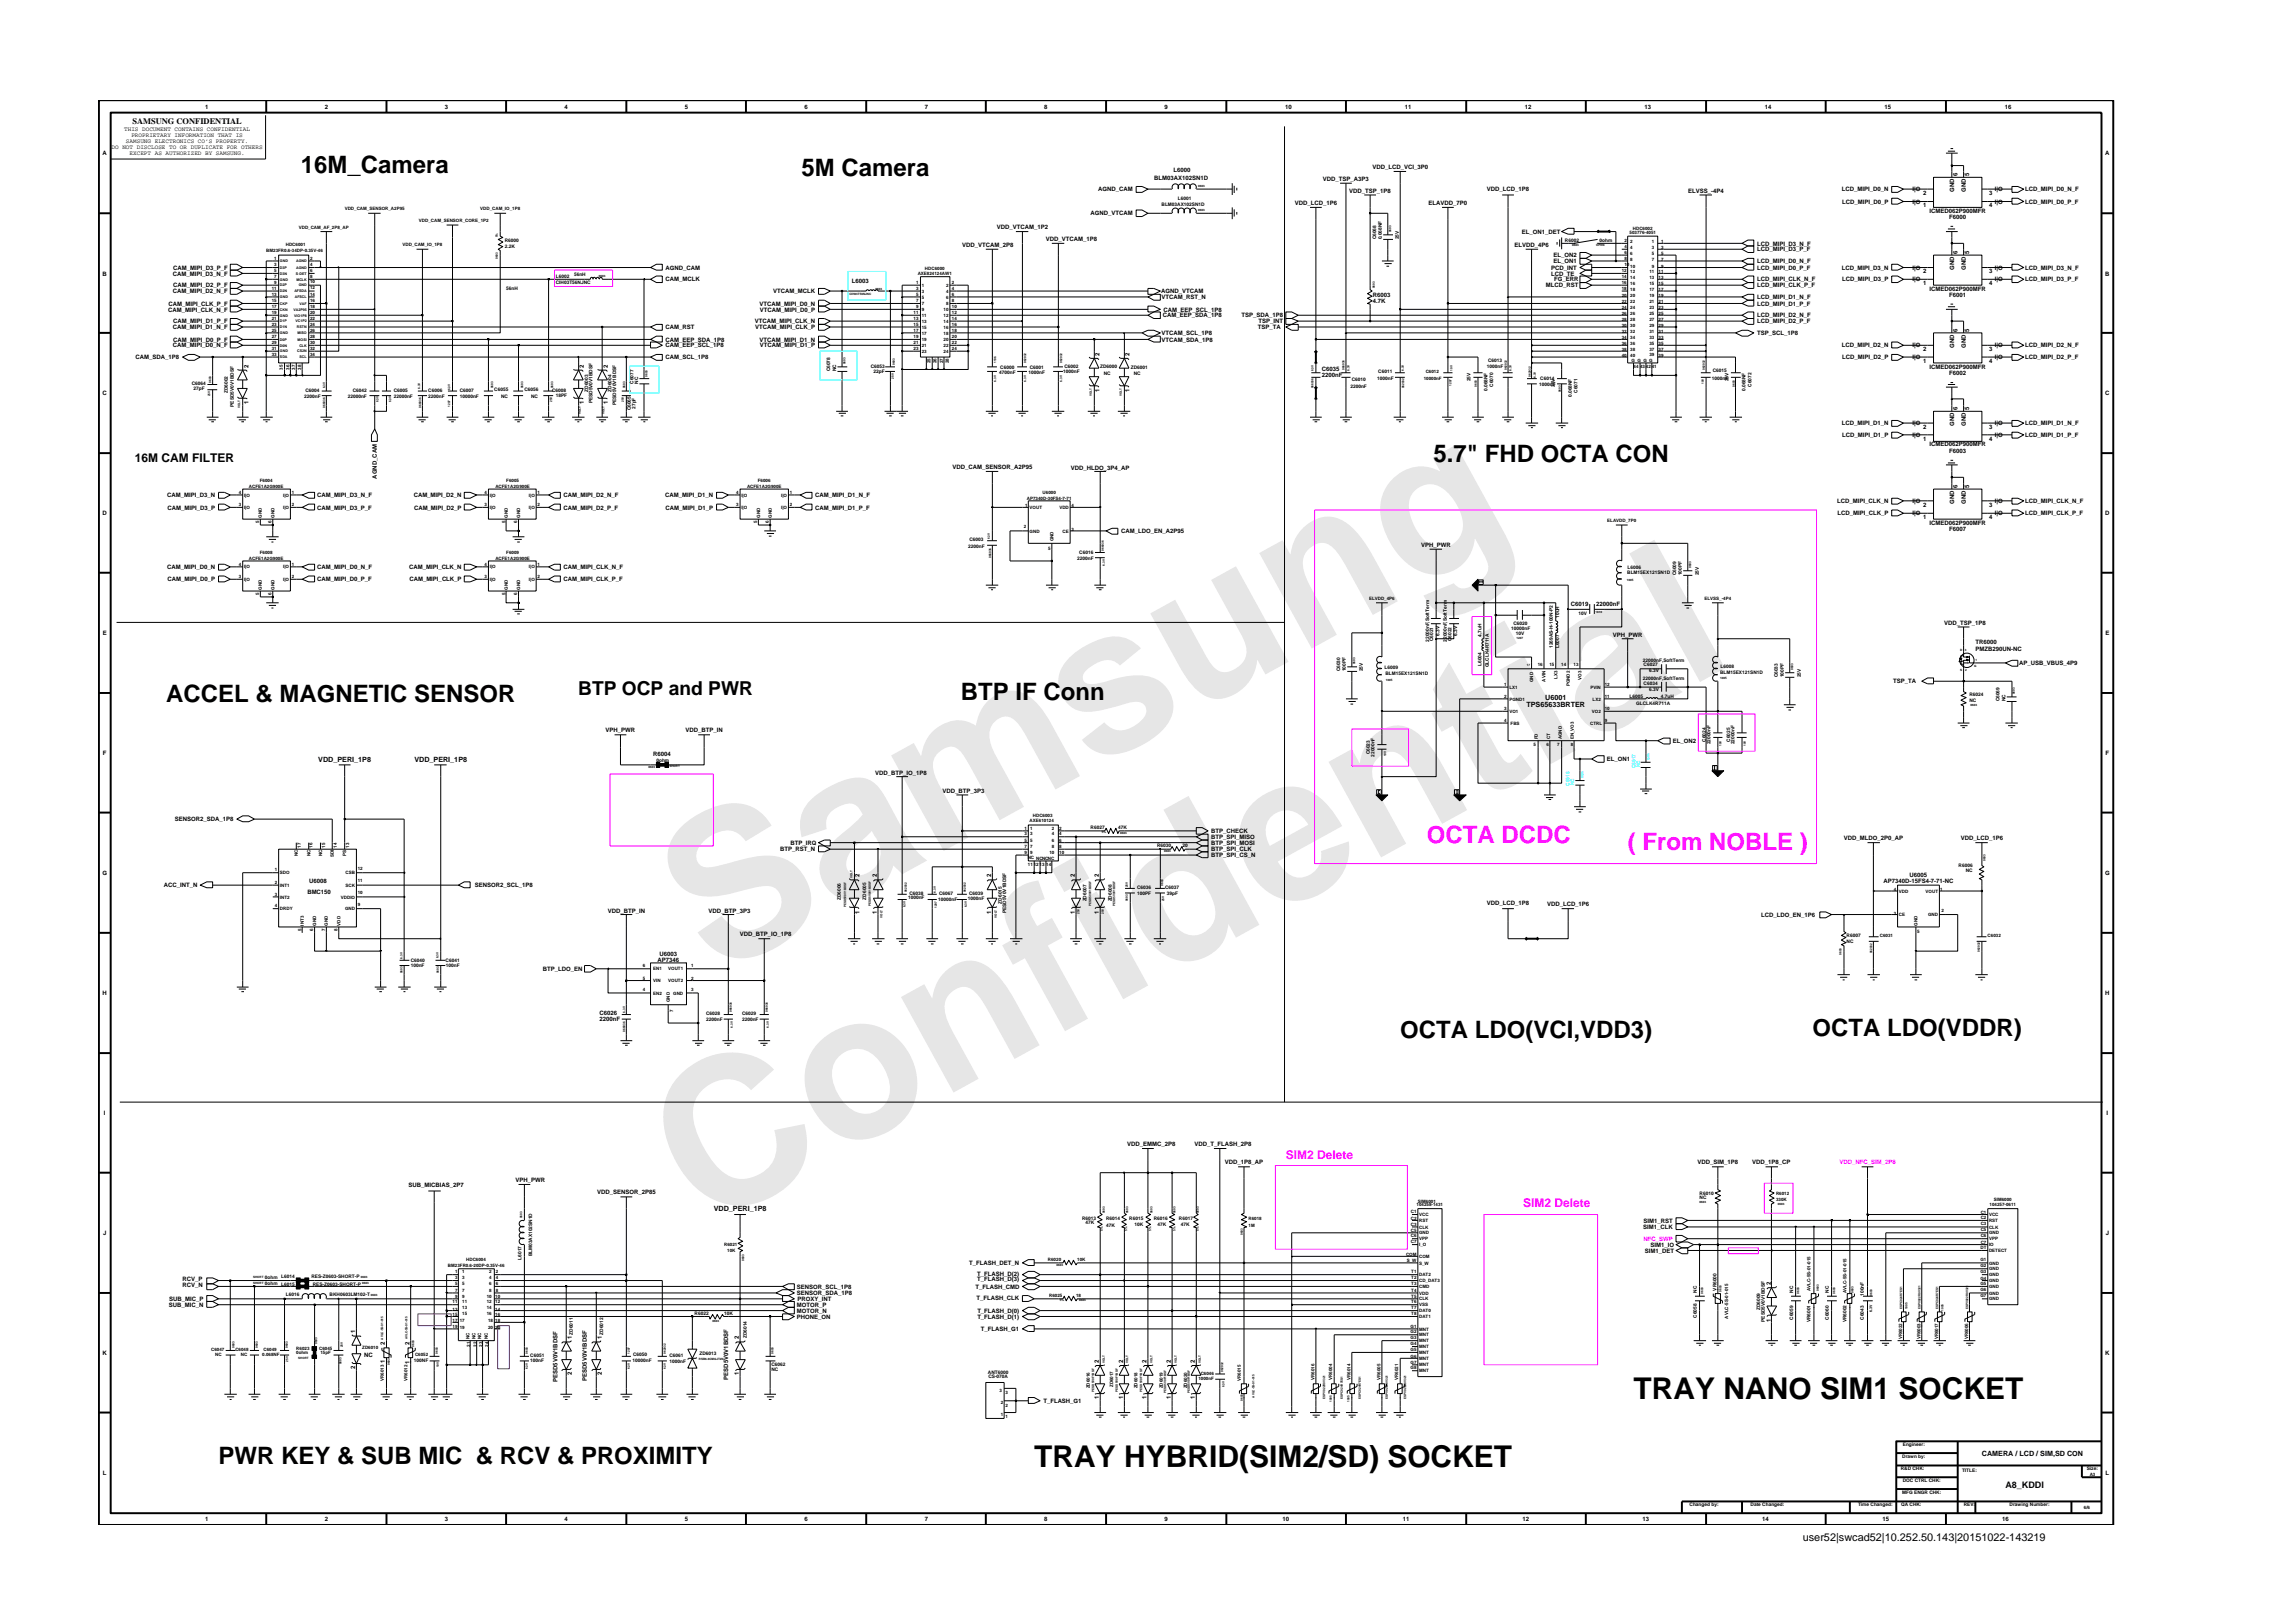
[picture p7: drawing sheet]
<svg xmlns="http://www.w3.org/2000/svg" width="297mm" height="210mm" viewBox="0 0 297 210" stroke-linecap="round" stroke-linejoin="round" font-family="sans-serif">
<defs><g id="words">
<g font-size="26.5" fill="#e6e6e6">
<text x="92.4" y="126.7" transform="rotate(-29 92.4 126.7)">Samsung</text>
<text x="91.1" y="159.4" transform="rotate(-29 91.1 159.4)">Confidential</text>
</g>
<g font-size="3.9">
<text x="211.6" y="181.2">TRAY NANO SIM1 SOCKET</text>
<text x="134" y="190">TRAY HYBRID(SIM2/SD) SOCKET</text>
</g>
<g font-size="3.1">
<text x="39" y="22.4">16M_Camera</text>
<text x="103.8" y="22.8">5M Camera</text>
<text x="185.7" y="59.8">5.7&quot; FHD OCTA CON</text>
<text x="21.5" y="91">ACCEL &amp; MAGNETIC SENSOR</text>
<text x="124.5" y="90.7">BTP IF Conn</text>
<text x="181.4" y="134.5">OCTA LDO(VCI,VDD3)</text>
<text x="234.8" y="134.3">OCTA LDO(VDDR)</text>
<text x="28.3" y="189.6">PWR KEY &amp; SUB MIC &amp; RCV &amp; PROXIMITY</text>
</g>
<g font-size="3.1" fill="#f0f">
<text x="184.8" y="109.2">OCTA DCDC</text>
<text x="210.9" y="110.1">( From NOBLE )</text>
</g>
<text font-size="2.5" x="74.9" y="90.1">BTP OCP and PWR</text>
<text font-size="1.6" x="17.5" y="59.9">16M CAM FILTER</text>
<g font-size="1.6" fill="#f0f">
<text x="166.6" y="150.1">SIM2 Delete</text>
<text x="197.3" y="156.4">SIM2 Delete</text>
</g>
<text font-size="1.4" x="233.5" y="199.7">user52|swcad52|10.252.50.143|20151022-143219</text>
<text font-size="1.2" x="259.8" y="192.7">A8_KDDI</text>
<text font-size="1.1" x="17.2" y="16.1">SAMSUNG CONFIDENTIAL</text>
<g font-size=".9">
<text x="197.7" y="91.6">TPS65633BRTER</text>
<text x="200.2" y="90.7">U6001</text>
<text x="41.2" y="98.7">VDD_PERI_1P8</text>
<text x="53.7" y="98.7">VDD_PERI_1P8</text>
<text x="92.5" y="156.9">VDD_PERI_1P8</text>
<text x="256.7" y="188.7">CAMERA / LCD / SIM,SD CON</text>
</g>
<g font-size=".8">
<text x="16.1" y="17">THIS DOCUMENT CONTAINS CONFIDENTIAL</text>
<text x="17" y="17.8">PROPRIETARY INFORMATION THAT IS</text>
<text x="26.6" y="14.1">1</text>
<text x="42.1" y="14.1">2</text>
<text x="57.6" y="14.1">3</text>
<text x="73.1" y="14.1">4</text>
<text x="88.7" y="14.1">5</text>
<text x="104.2" y="14.1">6</text>
<text x="119.8" y="14.1">7</text>
<text x="135.3" y="14.1">8</text>
<text x="150.9" y="14.1">9</text>
<text x="166.5" y="14.1">10</text>
<text x="182" y="14.1">11</text>
<text x="197.5" y="14.1">12</text>
<text x="213" y="14.1">13</text>
<text x="228.6" y="14.1">14</text>
<text x="244.1" y="14.1">15</text>
<text x="259.7" y="14.1">16</text>
<text x="13.3" y="20.1">A</text>
<text x="14.5" y="19.3">DO NOT DISCLOSE TO OR DUPLICATE FOR OTHERS</text>
<text x="16.3" y="18.5">SAMSUNG ELECTRONICS CO’S PROPERTY.</text>
<text x="16.8" y="20.1">EXCEPT AS AUTHORIZED BY SAMSUNG.</text>
<text x="149.5" y="23.3">BLM03AX102SN1D</text>
<text x="152" y="22.2">L6000</text>
<text x="171.4" y="23.4">VDD_TSP_A3P3</text>
<text x="177.8" y="21.9">VDD_LCD_VCI_3P0</text>
<text x="253.6" y="22.8" transform="rotate(-90 253.6 22.8)">6</text>
<text x="255.1" y="22.8" transform="rotate(-90 255.1 22.8)">5</text>
<text x="272.7" y="20.1">A</text>
<text x="129.1" y="29.7">VDD_VTCAM_1P2</text>
<text x="141.3" y="27.9">AGND_VTCAM</text>
<text x="142.3" y="24.8">AGND_CAM</text>
<text x="167.7" y="26.6">VDD_LCD_1P6</text>
<text x="174.8" y="25">VDD_TSP_1P8</text>
<text x="185.1" y="26.6">ELAVDD_7P0</text>
<text x="192.6" y="24.8">VDD_LCD_1P8</text>
<text x="218.7" y="25">ELVSS_-4P4</text>
<text x="238.6" y="24.8">LCD_MIPI_D0_N</text>
<text x="238.6" y="26.4">LCD_MIPI_D0_P</text>
<text x="247.7" y="24.8">I|O</text>
<text x="247.7" y="26.4">I|O</text>
<text x="249.1" y="26.8">1</text>
<text x="249.1" y="25.2">2</text>
<text x="250" y="27.6">ICMED062P900MFR</text>
<text x="252.5" y="28.4">F6000</text>
<text x="253.1" y="24.9" transform="rotate(-90 253.1 24.9)">GND</text>
<text x="254.7" y="24.9" transform="rotate(-90 254.7 24.9)">GND</text>
<text x="257.7" y="25.2">3</text>
<text x="257.7" y="26.8">4</text>
<text x="258.4" y="24.8">I|O</text>
<text x="258.4" y="26.4">I|O</text>
<text x="262.3" y="24.8">LCD_MIPI_D0_N_F</text>
<text x="262.3" y="26.4">LCD_MIPI_D0_P_F</text>
<text x="13.3" y="35.7">B</text>
<text x="22.4" y="35.7">CAM_MIPI_D3_N_F</text>
<text x="22.4" y="34.9">CAM_MIPI_D3_P_F</text>
<text x="86.2" y="34.9">AGND_CAM</text>
<text x="124.6" y="32">VDD_VTCAM_2P8</text>
<text x="135.5" y="31.2">VDD_VTCAM_1P8</text>
<text x="196.2" y="32">ELVDD_4P6</text>
<text x="197.1" y="30.3">EL_ON1_DET</text>
<text x="200.9" y="34.9">PCD_INT</text>
<text x="200.9" y="35.7">LCD_TE</text>
<text x="201.2" y="34.1">EL_ON1</text>
<text x="201.2" y="33.3">EL_ON2</text>
<text x="227.6" y="34.9">LCD_MIPI_D0_P_F</text>
<text x="227.6" y="34.1">LCD_MIPI_D0_N_F</text>
<text x="227.6" y="32.6">LCD_MIPI_D3_P_F</text>
<text x="227.6" y="31.8">LCD_MIPI_D3_N_F</text>
<text x="238.6" y="34.9">LCD_MIPI_D3_N</text>
<text x="247.7" y="34.9">I|O</text>
<text x="249.1" y="35.3">2</text>
<text x="253.1" y="34.9" transform="rotate(-90 253.1 34.9)">GND</text>
<text x="253.6" y="32.9" transform="rotate(-90 253.6 32.9)">6</text>
<text x="254.6" y="34.9" transform="rotate(-90 254.6 34.9)">GND</text>
<text x="255.1" y="32.9" transform="rotate(-90 255.1 32.9)">5</text>
<text x="257.7" y="35.3">3</text>
<text x="258.4" y="34.9">I|O</text>
<text x="262.3" y="34.9">LCD_MIPI_D3_N_F</text>
<text x="272.7" y="35.7">B</text>
<text x="21.8" y="40.4">CAM_MIPI_CLK_N_F</text>
<text x="21.8" y="39.6">CAM_MIPI_CLK_P_F</text>
<text x="22.4" y="38">CAM_MIPI_D2_N_F</text>
<text x="22.4" y="37.2">CAM_MIPI_D2_P_F</text>
<text x="22.4" y="41.9">CAM_MIPI_D1_P_F</text>
<text x="86.2" y="36.5">CAM_MCLK</text>
<text x="97.8" y="41.9">VTCAM_MIPI_CLK_N</text>
<text x="98.4" y="39.6">VTCAM_MIPI_D0_N</text>
<text x="98.4" y="40.4">VTCAM_MIPI_D0_P</text>
<text x="100.2" y="38">VTCAM_MCLK</text>
<text x="110.3" y="36.6">L6003</text>
<text x="150.4" y="38">AGND_VTCAM</text>
<text x="150.5" y="38.8">VTCAM_RST_N</text>
<text x="150.7" y="41.1">CAM_EEP_SDA_1P8</text>
<text x="150.7" y="40.4">CAM_EEP_SCL_1P8</text>
<text x="160.8" y="41.1">TSP_SDA_1P8</text>
<text x="163" y="41.9">TSP_INT</text>
<text x="177.8" y="39.3">4.7K</text>
<text x="177.8" y="38.5">R6003</text>
<text x="200.3" y="37.2">MLCD_RST</text>
<text x="201.3" y="36.5">FG_ERR</text>
<text x="227.6" y="36.5">LCD_MIPI_CLK_N_F</text>
<text x="227.6" y="38.8">LCD_MIPI_D1_N_F</text>
<text x="227.6" y="41.1">LCD_MIPI_D2_N_F</text>
<text x="227.6" y="41.9">LCD_MIPI_D2_P_F</text>
<text x="227.6" y="39.6">LCD_MIPI_D1_P_F</text>
<text x="227.6" y="37.2">LCD_MIPI_CLK_P_F</text>
<text x="238.6" y="36.5">LCD_MIPI_D3_P</text>
<text x="247.7" y="36.5">I|O</text>
<text x="249.1" y="36.9">1</text>
<text x="250" y="37.7">ICMED062P900MFR</text>
<text x="252.5" y="38.4">F6001</text>
<text x="257.7" y="36.9">4</text>
<text x="258.4" y="36.5">I|O</text>
<text x="262.3" y="36.5">LCD_MIPI_D3_P_F</text>
<text x="17.6" y="46.5">CAM_SDA_1P8</text>
<text x="22.4" y="45">CAM_MIPI_D0_N_F</text>
<text x="22.4" y="42.6">CAM_MIPI_D1_N_F</text>
<text x="22.4" y="44.3">CAM_MIPI_D0_P_F</text>
<text x="32.2" y="47.6" transform="rotate(-90 32.2 47.6)">2</text>
<text x="75.6" y="47.6" transform="rotate(-90 75.6 47.6)">2</text>
<text x="78.7" y="47.6" transform="rotate(-90 78.7 47.6)">2</text>
<text x="86.2" y="45">CAM_EEP_SCL_1P8</text>
<text x="86.2" y="42.6">CAM_RST</text>
<text x="86.2" y="44.3">CAM_EEP_SDA_1P8</text>
<text x="86.2" y="46.5">CAM_SCL_1P8</text>
<text x="97.8" y="42.6">VTCAM_MIPI_CLK_P</text>
<text x="98.4" y="44.3">VTCAM_MIPI_D1_N</text>
<text x="98.4" y="45">VTCAM_MIPI_D1_P</text>
<text x="142.4" y="46.1" transform="rotate(-90 142.4 46.1)">2</text>
<text x="146.3" y="46.1" transform="rotate(-90 146.3 46.1)">2</text>
<text x="150.5" y="43.4">VTCAM_SCL_1P8</text>
<text x="150.5" y="44.3">VTCAM_SDA_1P8</text>
<text x="162.9" y="42.6">TSP_TA</text>
<text x="227.6" y="43.4">TSP_SCL_1P8</text>
<text x="238.6" y="45">LCD_MIPI_D2_N</text>
<text x="238.6" y="46.5">LCD_MIPI_D2_P</text>
<text x="247.7" y="46.5">I|O</text>
<text x="247.7" y="45">I|O</text>
<text x="249.1" y="45.5">2</text>
<text x="249.1" y="47">1</text>
<text x="250" y="47.8">ICMED062P900MFR</text>
<text x="253.1" y="45" transform="rotate(-90 253.1 45)">GND</text>
<text x="253.6" y="43" transform="rotate(-90 253.6 43)">6</text>
<text x="254.7" y="45" transform="rotate(-90 254.7 45)">GND</text>
<text x="255.1" y="43" transform="rotate(-90 255.1 43)">5</text>
<text x="257.7" y="45.5">3</text>
<text x="257.7" y="47">4</text>
<text x="258.4" y="45">I|O</text>
<text x="258.4" y="46.5">I|O</text>
<text x="262.3" y="45">LCD_MIPI_D2_N_F</text>
<text x="262.3" y="46.5">LCD_MIPI_D2_P_F</text>
<text x="13.3" y="51.2">C</text>
<text x="32.2" y="52.4" transform="rotate(-90 32.2 52.4)">1</text>
<text x="75.6" y="52.4" transform="rotate(-90 75.6 52.4)">1</text>
<text x="78.7" y="52.4" transform="rotate(-90 78.7 52.4)">1</text>
<text x="142.4" y="50.7" transform="rotate(-90 142.4 50.7)">1</text>
<text x="146.3" y="50.7" transform="rotate(-90 146.3 50.7)">1</text>
<text x="171.2" y="48">C6035</text>
<text x="171.2" y="48.8">2200nF</text>
<text x="252.5" y="48.5">F6002</text>
<text x="253.6" y="53.1" transform="rotate(-90 253.6 53.1)">6</text>
<text x="255.1" y="53.1" transform="rotate(-90 255.1 53.1)">5</text>
<text x="272.7" y="51.2">C</text>
<text x="238.6" y="55.1">LCD_MIPI_D1_N</text>
<text x="238.6" y="56.6">LCD_MIPI_D1_P</text>
<text x="247.7" y="56.6">I|O</text>
<text x="247.7" y="55.1">I|O</text>
<text x="249.1" y="57.1">1</text>
<text x="249.1" y="55.5">2</text>
<text x="250" y="57.8">ICMED062P900MFR</text>
<text x="252.5" y="58.7">F6003</text>
<text x="253.1" y="55.2" transform="rotate(-90 253.1 55.2)">GND</text>
<text x="254.6" y="55.2" transform="rotate(-90 254.6 55.2)">GND</text>
<text x="257.7" y="55.5">3</text>
<text x="257.7" y="57.1">4</text>
<text x="258.4" y="55.1">I|O</text>
<text x="258.4" y="56.6">I|O</text>
<text x="262.3" y="55.1">LCD_MIPI_D1_N_F</text>
<text x="262.3" y="56.6">LCD_MIPI_D1_P_F</text>
<text x="21.7" y="64.4">CAM_MIPI_D3_N</text>
<text x="41.1" y="64.4">CAM_MIPI_D3_N_F</text>
<text x="48.8" y="62" transform="rotate(-90 48.8 62)">AGND_CAM</text>
<text x="53.6" y="64.4">CAM_MIPI_D2_N</text>
<text x="73" y="64.4">CAM_MIPI_D2_N_F</text>
<text x="86.2" y="64.4">CAM_MIPI_D1_N</text>
<text x="105.6" y="64.4">CAM_MIPI_D1_N_F</text>
<text x="123.4" y="60.8">VDD_CAM_SENSOR_A2P95</text>
<text x="138.7" y="60.8">VDD_HLDO_3P4_AP</text>
<text x="238" y="65.2">LCD_MIPI_CLK_N</text>
<text x="247.7" y="65.2">I|O</text>
<text x="249.1" y="65.6">2</text>
<text x="253.1" y="65.3" transform="rotate(-90 253.1 65.3)">GND</text>
<text x="253.6" y="63.2" transform="rotate(-90 253.6 63.2)">6</text>
<text x="254.6" y="65.3" transform="rotate(-90 254.6 65.3)">GND</text>
<text x="255.1" y="63.2" transform="rotate(-90 255.1 63.2)">5</text>
<text x="257.7" y="65.6">3</text>
<text x="258.4" y="65.2">I|O</text>
<text x="262.3" y="65.2">LCD_MIPI_CLK_N_F</text>
<text x="13.3" y="66.8">D</text>
<text x="21.7" y="66">CAM_MIPI_D3_P</text>
<text x="41.1" y="66">CAM_MIPI_D3_P_F</text>
<text x="53.6" y="66">CAM_MIPI_D2_P</text>
<text x="73" y="66">CAM_MIPI_D2_P_F</text>
<text x="86.2" y="66">CAM_MIPI_D1_P</text>
<text x="105.6" y="66">CAM_MIPI_D1_P_F</text>
<text x="145.2" y="69.1">CAM_LDO_EN_A2P95</text>
<text x="184.1" y="70.8">VPH_PWR</text>
<text x="238" y="66.8">LCD_MIPI_CLK_P</text>
<text x="247.7" y="66.8">I|O</text>
<text x="249.1" y="67.2">1</text>
<text x="250" y="68">ICMED062P900MFR</text>
<text x="252.5" y="68.8">F6007</text>
<text x="257.7" y="67.2">4</text>
<text x="258.4" y="66.8">I|O</text>
<text x="262.3" y="66.8">LCD_MIPI_CLK_P_F</text>
<text x="272.7" y="66.8">D</text>
<text x="21.7" y="73.7">CAM_MIPI_D0_N</text>
<text x="21.7" y="75.3">CAM_MIPI_D0_P</text>
<text x="41.1" y="75.3">CAM_MIPI_D0_P_F</text>
<text x="41.1" y="73.7">CAM_MIPI_D0_N_F</text>
<text x="53" y="73.7">CAM_MIPI_CLK_N</text>
<text x="53" y="75.3">CAM_MIPI_CLK_P</text>
<text x="73" y="75.3">CAM_MIPI_CLK_P_F</text>
<text x="73" y="73.7">CAM_MIPI_CLK_N_F</text>
<text x="13.3" y="82.3">E</text>
<text x="203.5" y="78.5">C6019</text>
<text x="206.8" y="78.5">22000nF</text>
<text x="208.9" y="82.5">VPH_PWR</text>
<text x="251.8" y="80.9">VDD_TSP_1P8</text>
<text x="255.9" y="83.4">TR6000</text>
<text x="272.7" y="82.3">E</text>
<text x="245.2" y="88.5">TSP_TA</text>
<text x="255.9" y="84.3">PMZB290UN-NC</text>
<text x="261.6" y="86.2">AP_USB_VBUS_4P9</text>
<text x="78.5" y="94.9">VPH_PWR</text>
<text x="88.8" y="94.9">VDD_BTP_IN</text>
<text x="13.3" y="97.8">F</text>
<text x="84.6" y="97.9">R6004</text>
<text x="113.4" y="100.4">VDD_BTP_IO_1P8</text>
<text x="208.1" y="98.6">EL_ON1</text>
<text x="216.7" y="96.2">EL_ON2</text>
<text x="272.8" y="97.8">F</text>
<text x="22.7" y="106.4">SENSOR2_SDA_1P8</text>
<text x="122.1" y="102.7">VDD_BTP_3P3</text>
<text x="156.9" y="107.9">BTP_CHECK</text>
<text x="13.3" y="113.3">G</text>
<text x="101.1" y="110.3">BTP_RST_N</text>
<text x="102.4" y="109.4">BTP_IRQ</text>
<text x="111.3" y="113.7" transform="rotate(-90 111.3 113.7)">2</text>
<text x="113.6" y="113.7" transform="rotate(-90 113.6 113.7)">2</text>
<text x="128.4" y="113.7" transform="rotate(-90 128.4 113.7)">2</text>
<text x="139.2" y="113.7" transform="rotate(-90 139.2 113.7)">2</text>
<text x="142.4" y="113.7" transform="rotate(-90 142.4 113.7)">2</text>
<text x="156.9" y="108.7">BTP_SPI_MISO</text>
<text x="156.9" y="109.4">BTP_SPI_MOSI</text>
<text x="156.9" y="110.3">BTP_SPI_CLK</text>
<text x="156.9" y="111.1">BTP_SPI_CS_N</text>
<text x="238.8" y="108.9">VDD_MLDO_2P0_AP</text>
<text x="247.4" y="113.7">U6005</text>
<text x="254" y="108.9">VDD_LCD_1P6</text>
<text x="272.7" y="113.3">G</text>
<text x="21.2" y="115">ACC_INT_N</text>
<text x="39.8" y="115.8">BMC150</text>
<text x="40" y="114.3">U6008</text>
<text x="61.5" y="115">SENSOR2_SCL_1P8</text>
<text x="78.7" y="118.3">VDD_BTP_IN</text>
<text x="91.8" y="118.3">VDD_BTP_3P3</text>
<text x="111.3" y="118.4" transform="rotate(-90 111.3 118.4)">1</text>
<text x="113.6" y="118.4" transform="rotate(-90 113.6 118.4)">1</text>
<text x="128.4" y="118.4" transform="rotate(-90 128.4 118.4)">1</text>
<text x="139.2" y="118.4" transform="rotate(-90 139.2 118.4)">1</text>
<text x="142.4" y="118.4" transform="rotate(-90 142.4 118.4)">1</text>
<text x="192.6" y="117.2">VDD_LCD_1P8</text>
<text x="200.4" y="117.4">VDD_LCD_1P6</text>
<text x="228.2" y="118.8">LCD_LDO_EN_1P6</text>
<text x="244" y="114.4">AP7340D-15FS4-7-71-NC</text>
<text x="70.3" y="125.8">BTP_LDO_EN</text>
<text x="85.2" y="124.6">AP7346</text>
<text x="85.4" y="123.8">U6003</text>
<text x="95.8" y="121.3">VDD_BTP_IO_1P8</text>
<text x="13.3" y="128.9">H</text>
<text x="77.7" y="131.5">C6026</text>
<text x="272.7" y="128.9">H</text>
<text x="77.7" y="132.3">2200nF</text>
<text x="13.5" y="144.4">I</text>
<text x="146" y="148.5">VDD_EMMC_2P8</text>
<text x="154.7" y="148.5">VDD_T_FLASH_2P8</text>
<text x="272.9" y="144.4">I</text>
<text x="52.9" y="153.7">SUB_MICBIAS_2P7</text>
<text x="66.8" y="153.1">VPH_PWR</text>
<text x="77.3" y="154.7">VDD_SENSOR_2P85</text>
<text x="158.7" y="150.8">VDD_1P8_AP</text>
<text x="219.9" y="150.8">VDD_SIM_1P8</text>
<text x="227" y="150.8">VDD_1P8_CP</text>
<text x="13.4" y="160">J</text>
<text x="212.8" y="159.2">SIM1_CLK</text>
<text x="212.9" y="158.4">SIM1_RST</text>
<text x="213.8" y="161.5">SIM1_IO</text>
<text x="272.8" y="160">J</text>
<text x="23.7" y="166">RCV_P</text>
<text x="23.7" y="166.8">RCV_N</text>
<text x="103.2" y="166.9">SENSOR_SCL_1P8</text>
<text x="103.2" y="167.8">SENSOR_SDA_1P8</text>
<text x="125.6" y="163.9">T_FLASH_DET_N</text>
<text x="126.4" y="166.9">T_FLASH_CMD</text>
<text x="126.6" y="165.2">T_FLASH_D(2)</text>
<text x="126.6" y="166">T_FLASH_D(3)</text>
<text x="213.1" y="162.3">SIM1_DET</text>
<text x="229.4" y="166.5" transform="rotate(-90 229.4 166.5)">2</text>
<text x="21.9" y="169.3">SUB_MIC_N</text>
<text x="21.9" y="168.5">SUB_MIC_P</text>
<text x="46" y="172.7" transform="rotate(-90 46 172.7)">1</text>
<text x="74.1" y="173.5" transform="rotate(-90 74.1 173.5)">1</text>
<text x="78" y="173.5" transform="rotate(-90 78 173.5)">1</text>
<text x="95.7" y="173.5" transform="rotate(-90 95.7 173.5)">2</text>
<text x="103.2" y="170.1">MOTOR_N</text>
<text x="103.2" y="169.3">MOTOR_P</text>
<text x="103.2" y="170.8">PHONE_ON</text>
<text x="103.3" y="168.5">PROXY_INT</text>
<text x="126.5" y="168.4">T_FLASH_CLK</text>
<text x="126.6" y="170.8">T_FLASH_D(1)</text>
<text x="126.6" y="170.1">T_FLASH_D(0)</text>
<text x="127.1" y="172.4">T_FLASH_G1</text>
<text x="229.4" y="171.2" transform="rotate(-90 229.4 171.2)">1</text>
<text x="13.3" y="175.5">K</text>
<text x="46" y="177.4" transform="rotate(-90 46 177.4)">2</text>
<text x="47.2" y="175.8">NC</text>
<text x="49.9" y="176.6" transform="rotate(-90 49.9 176.6)">1</text>
<text x="49.9" y="174.2" transform="rotate(-90 49.9 174.2)">2</text>
<text x="53" y="176.6" transform="rotate(-90 53 176.6)">1</text>
<text x="53" y="174.3" transform="rotate(-90 53 174.3)">2</text>
<text x="72.2" y="179.1" transform="rotate(-90 72.2 179.1)">PESD5V0V1BDSF</text>
<text x="74.1" y="178.2" transform="rotate(-90 74.1 178.2)">2</text>
<text x="76" y="178.9" transform="rotate(-90 76 178.9)">PESD5V0V1BDSF</text>
<text x="78" y="178.2" transform="rotate(-90 78 178.2)">2</text>
<text x="94.3" y="178.7" transform="rotate(-90 94.3 178.7)">PESD5V0V1BDSF</text>
<text x="95.7" y="178.2" transform="rotate(-90 95.7 178.2)">1</text>
<text x="142.4" y="176.6" transform="rotate(-90 142.4 176.6)">2</text>
<text x="145.5" y="176.6" transform="rotate(-90 145.5 176.6)">2</text>
<text x="148.5" y="176.6" transform="rotate(-90 148.5 176.6)">2</text>
<text x="151.7" y="176.6" transform="rotate(-90 151.7 176.6)">2</text>
<text x="154.8" y="176.6" transform="rotate(-90 154.8 176.6)">2</text>
<text x="272.7" y="175.5">K</text>
<text x="135.2" y="181.8">T_FLASH_G1</text>
<text x="142.4" y="181.3" transform="rotate(-90 142.4 181.3)">1</text>
<text x="145.5" y="181.3" transform="rotate(-90 145.5 181.3)">1</text>
<text x="148.5" y="181.3" transform="rotate(-90 148.5 181.3)">1</text>
<text x="151.7" y="181.3" transform="rotate(-90 151.7 181.3)">1</text>
<text x="154.8" y="181.3" transform="rotate(-90 154.8 181.3)">1</text>
<text x="13.3" y="191.1">L</text>
<text x="272.8" y="191.1">L</text>
<text x="26.6" y="197.1">1</text>
<text x="42.1" y="197.1">2</text>
<text x="57.6" y="197.1">3</text>
<text x="73.1" y="197.1">4</text>
<text x="88.7" y="197.1">5</text>
<text x="104.2" y="197.1">6</text>
<text x="119.8" y="197.1">7</text>
<text x="135.3" y="197.1">8</text>
<text x="150.9" y="197.1">9</text>
<text x="166.1" y="197.1">10</text>
<text x="181.7" y="197.1">11</text>
<text x="197.2" y="197.1">12</text>
<text x="212.8" y="197.1">13</text>
<text x="228.3" y="197.1">14</text>
<text x="243.9" y="197.1">15</text>
<text x="259.4" y="197.1">16</text>
</g>
<g font-size=".8" fill="#f0f">
<text x="238.3" y="150.8">VDD_NFC_SIM_2P8</text>
<text x="212.9" y="160.8">NFC_SWP</text>
</g>
<g font-size=".6">
<text x="38.7" y="29.6">VDD_CAM_AF_2P8_AP</text>
<text x="44.7" y="27.2">VDD_CAM_SENSOR_A2P95</text>
<text x="54.3" y="28.8">VDD_CAM_SENSOR_CORE_1P2</text>
<text x="62.2" y="27.2">VDD_CAM_IO_1P8</text>
<text x="150.5" y="26.7">BLM03AX102SN1D</text>
<text x="152.6" y="25.9">L6001</text>
<text x="211.5" y="29.8">HDC6002</text>
<text x="34.5" y="32.7">BM23FR0.6-34DP-0.35V-46</text>
<text x="35.5" y="36">7</text>
<text x="35.5" y="34.4">3</text>
<text x="35.5" y="35.2">5</text>
<text x="35.5" y="33.7">1</text>
<text x="37" y="31.9">HDC6001</text>
<text x="40.2" y="33.7">2</text>
<text x="40.2" y="34.4">4</text>
<text x="40.2" y="35.2">6</text>
<text x="40.2" y="36">8</text>
<text x="52.1" y="31.9">VDD_CAM_IO_1P8</text>
<text x="65.4" y="31.4">R6000</text>
<text x="65.4" y="32.1">2.2K</text>
<text x="74.4" y="35.8">56nH</text>
<text x="118.9" y="35.6">AXE824124AW1</text>
<text x="119.8" y="35">HDC6000</text>
<text x="178.3" y="31" transform="rotate(-90 178.3 31)">C6068</text>
<text x="179" y="31" transform="rotate(-90 179 31)">0.068NF</text>
<text x="181.2" y="31" transform="rotate(-90 181.2 31)">25V</text>
<text x="202.7" y="31.4">R6002</text>
<text x="207.2" y="31.4">0ohm</text>
<text x="210.1" y="35.2">12</text>
<text x="210.4" y="32.1">4</text>
<text x="210.4" y="33.7">8</text>
<text x="210.4" y="32.9">6</text>
<text x="210.4" y="31.4">2</text>
<text x="210.4" y="34.5">10</text>
<text x="211.1" y="30.3">503776-4051</text>
<text x="211.2" y="32.3">4</text>
<text x="211.2" y="33">6</text>
<text x="211.2" y="31.5">2</text>
<text x="211.2" y="33.8">8</text>
<text x="211.2" y="34.7">10</text>
<text x="211.2" y="35.4">12</text>
<text x="213.7" y="35.4">11</text>
<text x="214" y="33">5</text>
<text x="214" y="34.7">9</text>
<text x="214" y="33.8">7</text>
<text x="214" y="32.3">3</text>
<text x="214" y="31.5">1</text>
<text x="214.9" y="35.4">11</text>
<text x="215.2" y="33">5</text>
<text x="215.2" y="34.7">9</text>
<text x="215.2" y="33.8">7</text>
<text x="215.2" y="32.3">3</text>
<text x="215.2" y="31.5">1</text>
<text x="35.2" y="40.6">19</text>
<text x="35.2" y="41.5">21</text>
<text x="35.2" y="37.6">11</text>
<text x="35.2" y="38.3">13</text>
<text x="35.2" y="39.1">15</text>
<text x="35.2" y="39.9">17</text>
<text x="35.5" y="36.8">9</text>
<text x="40.2" y="40.6">20</text>
<text x="40.2" y="41.5">22</text>
<text x="40.2" y="37.4">12</text>
<text x="40.2" y="38.3">14</text>
<text x="40.2" y="39.1">16</text>
<text x="40.2" y="39.9">18</text>
<text x="40.2" y="36.6">10</text>
<text x="65.6" y="37.5">56nH</text>
<text x="72" y="36.8">CIH03T56NJNC</text>
<text x="72" y="36">L6002</text>
<text x="118.3" y="40.6">11</text>
<text x="118.3" y="41.5">13</text>
<text x="118.7" y="39.1">7</text>
<text x="118.7" y="39.9">9</text>
<text x="118.7" y="37.6">3</text>
<text x="118.7" y="38.3">5</text>
<text x="118.7" y="36.8">1</text>
<text x="119.4" y="40.3">9</text>
<text x="119.4" y="41">11</text>
<text x="119.4" y="41.8">13</text>
<text x="119.4" y="37.2">1</text>
<text x="119.4" y="37.9">3</text>
<text x="119.4" y="38.7">5</text>
<text x="119.4" y="39.5">7</text>
<text x="122.2" y="41.8">14</text>
<text x="122.2" y="40.3">10</text>
<text x="122.2" y="41">12</text>
<text x="122.6" y="39.5">8</text>
<text x="122.6" y="38.7">6</text>
<text x="122.6" y="37.2">2</text>
<text x="122.6" y="37.9">4</text>
<text x="123.3" y="39.1">8</text>
<text x="123.3" y="37.6">4</text>
<text x="123.3" y="40.6">12</text>
<text x="123.3" y="39.9">10</text>
<text x="123.3" y="36.8">2</text>
<text x="123.3" y="38.3">6</text>
<text x="123.3" y="41.5">14</text>
<text x="210.1" y="36.8">16</text>
<text x="210.1" y="37.5">18</text>
<text x="210.1" y="38.5">20</text>
<text x="210.1" y="40.1">24</text>
<text x="210.1" y="40.8">26</text>
<text x="210.1" y="41.6">28</text>
<text x="210.1" y="39.3">22</text>
<text x="210.1" y="36">14</text>
<text x="211.2" y="36.9">16</text>
<text x="211.2" y="37.7">18</text>
<text x="211.2" y="38.5">20</text>
<text x="211.2" y="40.1">24</text>
<text x="211.2" y="41.6">28</text>
<text x="211.2" y="40.8">26</text>
<text x="211.2" y="39.3">22</text>
<text x="211.2" y="36.2">14</text>
<text x="213.7" y="37.7">17</text>
<text x="213.7" y="40.8">25</text>
<text x="213.7" y="40.1">23</text>
<text x="213.7" y="41.6">27</text>
<text x="213.7" y="38.5">19</text>
<text x="213.7" y="39.3">21</text>
<text x="213.7" y="36.2">13</text>
<text x="213.7" y="36.9">15</text>
<text x="214.9" y="37.7">17</text>
<text x="214.9" y="40.1">23</text>
<text x="214.9" y="40.8">25</text>
<text x="214.9" y="41.6">27</text>
<text x="214.9" y="38.5">19</text>
<text x="214.9" y="39.3">21</text>
<text x="214.9" y="36.2">13</text>
<text x="214.9" y="36.9">15</text>
<text x="35.2" y="46.1">33</text>
<text x="35.2" y="45.3">31</text>
<text x="35.2" y="42.2">23</text>
<text x="35.2" y="43">25</text>
<text x="35.2" y="43.8">27</text>
<text x="35.2" y="44.5">29</text>
<text x="36.6" y="47.9" transform="rotate(-90 36.6 47.9)">35</text>
<text x="37.5" y="47.9" transform="rotate(-90 37.5 47.9)">36</text>
<text x="38.3" y="47.9" transform="rotate(-90 38.3 47.9)">37</text>
<text x="39" y="47.9" transform="rotate(-90 39 47.9)">38</text>
<text x="40.2" y="46.1">34</text>
<text x="40.2" y="43">26</text>
<text x="40.2" y="43.8">28</text>
<text x="40.2" y="44.5">30</text>
<text x="40.2" y="45.3">32</text>
<text x="40.2" y="42.2">24</text>
<text x="112.8" y="47.6">C6053</text>
<text x="118.3" y="45.3">23</text>
<text x="118.3" y="42.2">15</text>
<text x="118.3" y="43">17</text>
<text x="118.3" y="43.8">19</text>
<text x="118.3" y="44.5">21</text>
<text x="119.4" y="45.7">23</text>
<text x="119.4" y="44.9">21</text>
<text x="119.4" y="42.6">15</text>
<text x="119.4" y="43.3">17</text>
<text x="119.4" y="44.2">19</text>
<text x="120.6" y="47.1" transform="rotate(-90 120.6 47.1)">25</text>
<text x="121.3" y="47.1" transform="rotate(-90 121.3 47.1)">26</text>
<text x="122.2" y="47.1" transform="rotate(-90 122.2 47.1)">27</text>
<text x="122.2" y="44.9">22</text>
<text x="122.2" y="45.7">24</text>
<text x="122.2" y="43.3">18</text>
<text x="122.2" y="44.2">20</text>
<text x="122.2" y="42.6">16</text>
<text x="122.9" y="47.1" transform="rotate(-90 122.9 47.1)">28</text>
<text x="123.3" y="45.3">24</text>
<text x="123.3" y="42.2">16</text>
<text x="123.3" y="44.5">22</text>
<text x="123.3" y="43.8">20</text>
<text x="123.3" y="43">18</text>
<text x="129.6" y="47.8">C6000</text>
<text x="133.4" y="47.8">C6001</text>
<text x="137.9" y="47.7">C6002</text>
<text x="142.5" y="47.7">ZD6000</text>
<text x="146.5" y="47.9">ZD6001</text>
<text x="192.6" y="47.6">1000nF</text>
<text x="192.8" y="46.8">C6013</text>
<text x="210.1" y="46.3">40</text>
<text x="210.1" y="42.4">30</text>
<text x="210.1" y="45.5">38</text>
<text x="210.1" y="43.1">32</text>
<text x="210.1" y="44">34</text>
<text x="210.1" y="44.7">36</text>
<text x="211.2" y="46.3">40</text>
<text x="211.2" y="42.4">30</text>
<text x="211.2" y="45.5">38</text>
<text x="211.2" y="43.1">32</text>
<text x="211.2" y="44.7">36</text>
<text x="211.2" y="44">34</text>
<text x="211.4" y="46.9">G G G G</text>
<text x="211.6" y="47.6">44</text>
<text x="212.5" y="47.6">43</text>
<text x="213.2" y="47.6">42</text>
<text x="213.7" y="46.1">39</text>
<text x="213.7" y="44">33</text>
<text x="213.7" y="45.5">37</text>
<text x="213.7" y="43.1">31</text>
<text x="213.7" y="44.7">35</text>
<text x="213.7" y="42.4">29</text>
<text x="214" y="47.6">41</text>
<text x="214.9" y="46.3">39</text>
<text x="214.9" y="43.1">31</text>
<text x="214.9" y="44">33</text>
<text x="214.9" y="44.7">35</text>
<text x="214.9" y="45.5">37</text>
<text x="214.9" y="42.4">29</text>
<text x="24.8" y="49.8">C6064</text>
<text x="25.1" y="50.6">27pF</text>
<text x="29.5" y="50.9" transform="rotate(-90 29.5 50.9)">ZD6002</text>
<text x="30.3" y="52.7" transform="rotate(-90 30.3 52.7)">PESD5V0V1BDSF</text>
<text x="39.4" y="51.5">2200nF</text>
<text x="39.6" y="50.7">C6004</text>
<text x="45" y="51.6">22000nF</text>
<text x="45.7" y="50.8">C6042</text>
<text x="51" y="51.5">22000nF</text>
<text x="51" y="50.7">C6005</text>
<text x="55.5" y="51.5">2200nF</text>
<text x="55.5" y="50.7">C6006</text>
<text x="59.5" y="50.7">C6007</text>
<text x="59.5" y="51.5">10000nF</text>
<text x="64" y="50.6">C6055</text>
<text x="64.9" y="51.5">NC</text>
<text x="67.9" y="50.6">C6056</text>
<text x="68.8" y="51.5">NC</text>
<text x="71.5" y="50.7">C6008</text>
<text x="72" y="51.4">18PF</text>
<text x="76.2" y="50.7" transform="rotate(-90 76.2 50.7)">ZD6003</text>
<text x="76.8" y="52.3" transform="rotate(-90 76.8 52.3)">PESD5V0V1BDSF</text>
<text x="79.2" y="50.7" transform="rotate(-90 79.2 50.7)">ZD6004</text>
<text x="79.8" y="52.5" transform="rotate(-90 79.8 52.5)">PESD5V0V1BDSF</text>
<text x="81.7" y="53.2" transform="rotate(-90 81.7 53.2)">C6065</text>
<text x="82.1" y="49.7" transform="rotate(-90 82.1 49.7)">C6077</text>
<text x="82.3" y="53" transform="rotate(-90 82.3 53)">27pF</text>
<text x="82.7" y="49.7" transform="rotate(-90 82.7 49.7)">NC</text>
<text x="107.6" y="48.1" transform="rotate(-90 107.6 48.1)">C6078</text>
<text x="108.3" y="48.1" transform="rotate(-90 108.3 48.1)">NC</text>
<text x="113.1" y="48.4">22pF</text>
<text x="129.4" y="48.4">4700nF</text>
<text x="133.2" y="48.4">1000nF</text>
<text x="137.7" y="48.3">1000nF</text>
<text x="143" y="48.6">NC</text>
<text x="146.9" y="48.6">NC</text>
<text x="174.9" y="50.3">2200nF</text>
<text x="175.1" y="49.4">C6010</text>
<text x="178.4" y="49.2">1000nF</text>
<text x="178.5" y="48.4">C6011</text>
<text x="184.4" y="49.2">10000nF</text>
<text x="184.7" y="48.4">C6012</text>
<text x="190.5" y="49.4" transform="rotate(-90 190.5 49.4)">25V</text>
<text x="192.7" y="50.7" transform="rotate(-90 192.7 50.7)">0.068NF</text>
<text x="193.4" y="50.1" transform="rotate(-90 193.4 50.1)">C6070</text>
<text x="199.4" y="50">1000nF</text>
<text x="199.5" y="49.2">C6014</text>
<text x="201.4" y="50.2" transform="rotate(-90 201.4 50.2)">25V</text>
<text x="203.6" y="51.4" transform="rotate(-90 203.6 51.4)">0.068NF</text>
<text x="204.4" y="50.9" transform="rotate(-90 204.4 50.9)">C6071</text>
<text x="221.7" y="49.2">1000nF</text>
<text x="221.9" y="48.2">C6015</text>
<text x="223.9" y="49.4" transform="rotate(-90 223.9 49.4)">25V</text>
<text x="226.1" y="50.7" transform="rotate(-90 226.1 50.7)">0.068NF</text>
<text x="226.9" y="50.1" transform="rotate(-90 226.9 50.1)">C6072</text>
<text x="30.9" y="65.6">3</text>
<text x="30.9" y="64">4</text>
<text x="31.6" y="65.9">I|O</text>
<text x="31.6" y="64.3">I|O</text>
<text x="32.3" y="63.2">ACFE1A2G900E</text>
<text x="33.7" y="62.4">F6004</text>
<text x="36.7" y="64.3">I|O</text>
<text x="36.7" y="65.9">I|O</text>
<text x="37.8" y="64">1</text>
<text x="37.8" y="65.6">2</text>
<text x="62.8" y="65.6">3</text>
<text x="62.8" y="64">4</text>
<text x="63.4" y="65.9">I|O</text>
<text x="63.4" y="64.3">I|O</text>
<text x="64.2" y="63.2">ACFE1A2G900E</text>
<text x="65.6" y="62.4">F6005</text>
<text x="68.5" y="64.3">I|O</text>
<text x="68.5" y="65.9">I|O</text>
<text x="69.6" y="64">1</text>
<text x="69.6" y="65.6">2</text>
<text x="95.4" y="64">4</text>
<text x="95.4" y="65.6">3</text>
<text x="96" y="64.3">I|O</text>
<text x="96" y="65.9">I|O</text>
<text x="96.8" y="63.2">ACFE1A2G900E</text>
<text x="98.2" y="62.4">F6006</text>
<text x="101.2" y="64.3">I|O</text>
<text x="101.2" y="65.9">I|O</text>
<text x="102.3" y="64">1</text>
<text x="102.3" y="65.6">2</text>
<text x="132.8" y="65.7">1</text>
<text x="133" y="64.7">AP7340D-30FS4-7-71</text>
<text x="133.4" y="65.9">VOUT</text>
<text x="135.1" y="64">U6000</text>
<text x="137.2" y="65.9">VDD</text>
<text x="138.8" y="65.7">4</text>
<text x="33.6" y="67.7" transform="rotate(-90 33.6 67.7)">5</text>
<text x="33.7" y="71.7">F6008</text>
<text x="33.9" y="67.1" transform="rotate(-90 33.9 67.1)">GND</text>
<text x="35.2" y="67.7" transform="rotate(-90 35.2 67.7)">6</text>
<text x="35.5" y="67.1" transform="rotate(-90 35.5 67.1)">GND</text>
<text x="65.5" y="67.7" transform="rotate(-90 65.5 67.7)">5</text>
<text x="65.6" y="71.7">F6009</text>
<text x="65.8" y="67.1" transform="rotate(-90 65.8 67.1)">GND</text>
<text x="67" y="67.7" transform="rotate(-90 67 67.7)">6</text>
<text x="67.4" y="67.1" transform="rotate(-90 67.4 67.1)">GND</text>
<text x="98.1" y="67.7" transform="rotate(-90 98.1 67.7)">5</text>
<text x="98.5" y="67.1" transform="rotate(-90 98.5 67.1)">GND</text>
<text x="99.6" y="67.7" transform="rotate(-90 99.6 67.7)">6</text>
<text x="100" y="67.1" transform="rotate(-90 100 67.1)">GND</text>
<text x="125.4" y="71">2200nF</text>
<text x="125.6" y="70.1">C6003</text>
<text x="132.6" y="68.4">2</text>
<text x="133.4" y="69">GND</text>
<text x="135.8" y="71.2">5</text>
<text x="136.5" y="70.1" transform="rotate(-90 136.5 70.1)">GND</text>
<text x="137.6" y="69">CE</text>
<text x="138.8" y="68.8">3</text>
<text x="139.8" y="71.7">C6016</text>
<text x="208.2" y="67.6">ELAVDD_7P0</text>
<text x="30.9" y="74.9">3</text>
<text x="30.9" y="73.3">4</text>
<text x="31.6" y="75.3">I|O</text>
<text x="31.6" y="73.6">I|O</text>
<text x="32.3" y="72.5">ACFE1A2G900E</text>
<text x="33.6" y="77.1" transform="rotate(-90 33.6 77.1)">5</text>
<text x="33.9" y="76.4" transform="rotate(-90 33.9 76.4)">GND</text>
<text x="35.2" y="77.1" transform="rotate(-90 35.2 77.1)">6</text>
<text x="35.5" y="76.4" transform="rotate(-90 35.5 76.4)">GND</text>
<text x="36.7" y="73.6">I|O</text>
<text x="36.7" y="75.3">I|O</text>
<text x="37.8" y="74.9">2</text>
<text x="37.8" y="73.3">1</text>
<text x="62.8" y="74.9">3</text>
<text x="62.8" y="73.3">4</text>
<text x="63.4" y="75.3">I|O</text>
<text x="63.4" y="73.6">I|O</text>
<text x="64.2" y="72.5">ACFE1A2G900E</text>
<text x="65.5" y="77.1" transform="rotate(-90 65.5 77.1)">5</text>
<text x="65.8" y="76.4" transform="rotate(-90 65.8 76.4)">GND</text>
<text x="67" y="77.1" transform="rotate(-90 67 77.1)">6</text>
<text x="67.4" y="76.4" transform="rotate(-90 67.4 76.4)">GND</text>
<text x="68.5" y="73.6">I|O</text>
<text x="68.5" y="75.3">I|O</text>
<text x="69.6" y="73.3">1</text>
<text x="69.6" y="74.9">2</text>
<text x="139.6" y="72.5">2200nF</text>
<text x="177.3" y="77.7">ELVDD_4P6</text>
<text x="210.8" y="74.4">BLM15EX121SN1D</text>
<text x="210.8" y="73.7">L6006</text>
<text x="217.1" y="74.5" transform="rotate(-90 217.1 74.5)">C6009</text>
<text x="217.9" y="74.5" transform="rotate(-90 217.9 74.5)">100PF</text>
<text x="220.1" y="74.5" transform="rotate(-90 220.1 74.5)">25V</text>
<text x="220.8" y="77.7">ELVSS_-4P4</text>
<text x="185.1" y="83.1" transform="rotate(-90 185.1 83.1)">22000nF,SoftTerm</text>
<text x="185.6" y="83.1" transform="rotate(-90 185.6 83.1)">C6021</text>
<text x="186.5" y="82.3" transform="rotate(-90 186.5 82.3)">6.3V</text>
<text x="187.4" y="83.1" transform="rotate(-90 187.4 83.1)">22000nF,SoftTerm</text>
<text x="188" y="83.1" transform="rotate(-90 188 83.1)">C6022</text>
<text x="188.8" y="82.3" transform="rotate(-90 188.8 82.3)">6.3V</text>
<text x="191.9" y="82.5" transform="rotate(-90 191.9 82.5)">4.7uH</text>
<text x="195.7" y="81.7">10000nF</text>
<text x="196.1" y="80.9">C6020</text>
<text x="196.4" y="82.3">10V</text>
<text x="201.2" y="83.9" transform="rotate(-90 201.2 83.9)">1269AS-H-100N-P2</text>
<text x="202" y="80" transform="rotate(-90 202 80)">10uH</text>
<text x="204.5" y="79.7">10V</text>
<text x="173.6" y="87" transform="rotate(-90 173.6 87)">C6030</text>
<text x="174.4" y="87" transform="rotate(-90 174.4 87)">100PF</text>
<text x="176.6" y="87" transform="rotate(-90 176.6 87)">25V</text>
<text x="179.4" y="86.7">L6009</text>
<text x="179.5" y="87.5">BLM15EX121SN1D</text>
<text x="191.9" y="86.3" transform="rotate(-90 191.9 86.3)">L6004</text>
<text x="192.9" y="86.5" transform="rotate(-90 192.9 86.5)">GLCLK4R711A</text>
<text x="194.9" y="88.8">1</text>
<text x="195.5" y="89.2">LX1</text>
<text x="198.6" y="88.4" transform="rotate(-90 198.6 88.4)">GND</text>
<text x="199.2" y="86.3">16</text>
<text x="200.2" y="88.3" transform="rotate(-90 200.2 88.3)">AVIN</text>
<text x="200.7" y="86.3">15</text>
<text x="201.7" y="88" transform="rotate(-90 201.7 88)">LX3</text>
<text x="202" y="84" transform="rotate(-90 202 84)">L6007</text>
<text x="202.2" y="86.3">14</text>
<text x="203.4" y="88.9" transform="rotate(-90 203.4 88.9)">PGND2</text>
<text x="203.9" y="86.3">13</text>
<text x="204.9" y="88.1" transform="rotate(-90 204.9 88.1)">VO3</text>
<text x="206" y="89.2">PVIN</text>
<text x="207.9" y="88.8">12</text>
<text x="212.8" y="85.7">22000nF,SoftTerm</text>
<text x="212.8" y="88.1">22000nF,SoftTerm</text>
<text x="212.9" y="86.3">C6027</text>
<text x="212.9" y="88.7">C6034</text>
<text x="213.6" y="87.1">6.3V</text>
<text x="213.6" y="89.5">6.3V</text>
<text x="222.8" y="87.3">BLM15EX121SN1D</text>
<text x="222.9" y="86.5">L6008</text>
<text x="230.3" y="87.7" transform="rotate(-90 230.3 87.7)">C6033</text>
<text x="231.1" y="87.7" transform="rotate(-90 231.1 87.7)">100PF</text>
<text x="233.3" y="87.7" transform="rotate(-90 233.3 87.7)">25V</text>
<text x="194.9" y="90.4">2</text>
<text x="194.9" y="92">3</text>
<text x="194.9" y="93.5">4</text>
<text x="195.5" y="90.7">PGND1</text>
<text x="195.5" y="92.4">VO1</text>
<text x="195.7" y="93.9">FBS</text>
<text x="199.2" y="95.8" transform="rotate(-90 199.2 95.8)">FD</text>
<text x="200.8" y="95.8" transform="rotate(-90 200.8 95.8)">CT</text>
<text x="202.3" y="95.8" transform="rotate(-90 202.3 95.8)">AGND</text>
<text x="203.9" y="95.8" transform="rotate(-90 203.9 95.8)">EN_VO3</text>
<text x="206" y="93.9">CTRL</text>
<text x="206.2" y="92.4">VO2</text>
<text x="206.3" y="90.7">LX2</text>
<text x="207.9" y="92">10</text>
<text x="207.9" y="90.4">11</text>
<text x="207.9" y="93.5">9</text>
<text x="211.1" y="90.4">L6005</text>
<text x="211.9" y="91.4">GLCLK4R711A</text>
<text x="215.2" y="90.4">4.7uH</text>
<text x="255.1" y="91">NC</text>
<text x="255.1" y="90.2">R6024</text>
<text x="259" y="90.9" transform="rotate(-90 259 90.9)">C6069</text>
<text x="259.8" y="90.9" transform="rotate(-90 259.8 90.9)">NC</text>
<text x="85" y="98.7">0ohm</text>
<text x="177.5" y="97.7" transform="rotate(-90 177.5 97.7)">C6023</text>
<text x="178.1" y="98" transform="rotate(-90 178.1 98)">22000nF</text>
<text x="198.7" y="96.6">5</text>
<text x="200.3" y="96.6">6</text>
<text x="201.7" y="96.6">7</text>
<text x="203.5" y="96.6">8</text>
<text x="221" y="96.1" transform="rotate(-90 221 96.1)">C6024</text>
<text x="221.6" y="96.4" transform="rotate(-90 221.6 96.4)">22000nF</text>
<text x="224.1" y="96.1" transform="rotate(-90 224.1 96.1)">C6025</text>
<text x="224.7" y="96.4" transform="rotate(-90 224.7 96.4)">22000nF</text>
<text x="132.7" y="107.5">1</text>
<text x="133.4" y="106.5">AXE610124</text>
<text x="133.5" y="107.5">1</text>
<text x="133.8" y="105.9">HDC6003</text>
<text x="136.3" y="107.5">2</text>
<text x="137.2" y="107.5">2</text>
<text x="141.3" y="107.3">R6027</text>
<text x="144.9" y="107.3">47K</text>
<text x="35.6" y="112.9">1</text>
<text x="36.3" y="113.3">SDO</text>
<text x="38.6" y="110.9" transform="rotate(-90 38.6 110.9)">NC</text>
<text x="39" y="109.8" transform="rotate(-90 39 109.8)">17</text>
<text x="40.2" y="110.9" transform="rotate(-90 40.2 110.9)">NC</text>
<text x="40.5" y="109.8" transform="rotate(-90 40.5 109.8)">16</text>
<text x="41.7" y="110.9" transform="rotate(-90 41.7 110.9)">NC</text>
<text x="42.1" y="109.8" transform="rotate(-90 42.1 109.8)">15</text>
<text x="43.3" y="111.1" transform="rotate(-90 43.3 111.1)">SDI</text>
<text x="43.6" y="109.8" transform="rotate(-90 43.6 109.8)">14</text>
<text x="44.8" y="113.3">CSB</text>
<text x="44.9" y="110.9" transform="rotate(-90 44.9 110.9)">PS</text>
<text x="45.2" y="109.8" transform="rotate(-90 45.2 109.8)">13</text>
<text x="46.3" y="112.7">12</text>
<text x="132.7" y="110.6">9</text>
<text x="132.7" y="108.2">3</text>
<text x="132.7" y="109.1">5</text>
<text x="132.7" y="109.8">7</text>
<text x="133.1" y="111.3">NC NCNCNC</text>
<text x="133.2" y="112.1">11</text>
<text x="133.5" y="110.6">9</text>
<text x="133.5" y="108.2">3</text>
<text x="133.5" y="109.1">5</text>
<text x="133.5" y="109.8">7</text>
<text x="133.9" y="112.1">12 13</text>
<text x="135.5" y="112.1">14</text>
<text x="135.9" y="110.6">10</text>
<text x="136.3" y="109.8">8</text>
<text x="136.3" y="108.2">4</text>
<text x="136.3" y="109.1">6</text>
<text x="137.2" y="109.8">8</text>
<text x="137.2" y="108.2">4</text>
<text x="137.2" y="109.1">6</text>
<text x="137.2" y="110.6">10</text>
<text x="149.9" y="109.8">R6030</text>
<text x="153.2" y="109.8">20</text>
<text x="253.7" y="112.3">R6006</text>
<text x="254.7" y="112.9">NC</text>
<text x="35.6" y="117.5">4</text>
<text x="35.6" y="114.5">2</text>
<text x="35.6" y="116">3</text>
<text x="36.3" y="117.9">DRDY</text>
<text x="36.3" y="114.9">INT1</text>
<text x="36.3" y="116.4">INT2</text>
<text x="39.4" y="119.9" transform="rotate(-90 39.4 119.9)">INT3</text>
<text x="41" y="119.9" transform="rotate(-90 41 119.9)">GND</text>
<text x="42.5" y="119.9" transform="rotate(-90 42.5 119.9)">GND</text>
<text x="44.1" y="119.9" transform="rotate(-90 44.1 119.9)">VDD</text>
<text x="44.2" y="116.4">VDDIO</text>
<text x="44.7" y="117.9">GND</text>
<text x="44.8" y="114.9">SCK</text>
<text x="46.3" y="114.2">11</text>
<text x="46.3" y="117.4">9</text>
<text x="46.3" y="115.9">10</text>
<text x="108.9" y="116.6" transform="rotate(-90 108.9 116.6)">ZD6006</text>
<text x="112.2" y="116.5" transform="rotate(-90 112.2 116.5)">ZD6005</text>
<text x="117.6" y="116.5">1000nF</text>
<text x="117.8" y="115.9">C6038</text>
<text x="121.5" y="116.8">10000nF</text>
<text x="121.6" y="115.9">C6067</text>
<text x="125.4" y="116.6">1000nF</text>
<text x="125.5" y="115.9">C6039</text>
<text x="129.8" y="117" transform="rotate(-90 129.8 117)">ZD6015</text>
<text x="130.4" y="118.3" transform="rotate(-90 130.4 118.3)">PESD5V0V1BDSF</text>
<text x="140.7" y="116.8" transform="rotate(-90 140.7 116.8)">ZD6007</text>
<text x="144" y="116.8" transform="rotate(-90 144 116.8)">ZD6008</text>
<text x="147.3" y="115.9">100PF</text>
<text x="147.3" y="115.1">C6036</text>
<text x="150.9" y="115.1">C6037</text>
<text x="151.1" y="115.9">39pF</text>
<text x="245.3" y="118.5">3</text>
<text x="245.3" y="115.4">4</text>
<text x="246" y="118.7">CE</text>
<text x="246" y="115.6">VDD</text>
<text x="248.4" y="119.9" transform="rotate(-90 248.4 119.9)">GND</text>
<text x="249.4" y="115.6">VOUT</text>
<text x="249.8" y="118.7">GND</text>
<text x="251.3" y="115.4">1</text>
<text x="251.5" y="118.1">2</text>
<text x="39.1" y="120.6" transform="rotate(-90 39.1 120.6)">5</text>
<text x="40.6" y="120.6" transform="rotate(-90 40.6 120.6)">6</text>
<text x="42.1" y="120.6" transform="rotate(-90 42.1 120.6)">7</text>
<text x="43.7" y="120.6" transform="rotate(-90 43.7 120.6)">8</text>
<text x="53.2" y="125.3">100nF</text>
<text x="53.2" y="124.6">C6040</text>
<text x="57.7" y="124.6">C6041</text>
<text x="57.8" y="125.3">100nF</text>
<text x="83.3" y="125.3">6</text>
<text x="84.6" y="125.7">EN1</text>
<text x="86.6" y="125.7">VOUT1</text>
<text x="89.5" y="125.3">1</text>
<text x="239.2" y="122.2">NC</text>
<text x="239.2" y="121.4">R6007</text>
<text x="243.5" y="121.4">C6031</text>
<text x="248.4" y="120.9">5</text>
<text x="257.5" y="121.4">C6032</text>
<text x="83.3" y="128.4">4</text>
<text x="83.3" y="126.9">5</text>
<text x="84.6" y="128.8">EN2</text>
<text x="84.6" y="127.2">VIN</text>
<text x="86.6" y="127.2">VOUT2</text>
<text x="86.8" y="129.8" transform="rotate(-90 86.8 129.8)">GND</text>
<text x="87.2" y="131.1" transform="rotate(-90 87.2 131.1)">7</text>
<text x="87.2" y="128.8">GND</text>
<text x="89.5" y="126.9">2</text>
<text x="89.5" y="128.4">3</text>
<text x="91.5" y="131.5">C6028</text>
<text x="96.1" y="131.5">C6029</text>
<text x="91.5" y="132.3">2200nF</text>
<text x="96.1" y="132.3">2200nF</text>
<text x="183.7" y="155.8">SIM6001</text>
<text x="220.2" y="155.4">NC</text>
<text x="220.2" y="154.8">R6010</text>
<text x="230.1" y="155.6">330K</text>
<text x="230.1" y="154.8">R6012</text>
<text x="258.3" y="155.6">SIM6000</text>
<text x="93.8" y="161.4">R6021</text>
<text x="140.2" y="158">R6013</text>
<text x="140.6" y="158.6">47K</text>
<text x="143.3" y="158.1">R6014</text>
<text x="143.3" y="158.9">47K</text>
<text x="146.3" y="158">R6015</text>
<text x="147" y="158.8">10K</text>
<text x="149.5" y="158.1">R6016</text>
<text x="149.9" y="158.8">47K</text>
<text x="152.7" y="158">R6017</text>
<text x="153" y="158.8">47K</text>
<text x="161.7" y="158.1">R6018</text>
<text x="161.7" y="158.9">1M</text>
<text x="182.8" y="160.3">C6</text>
<text x="182.8" y="161.1">C7</text>
<text x="182.8" y="157.2">C1</text>
<text x="182.8" y="158">C2</text>
<text x="182.8" y="158.8">C3</text>
<text x="182.8" y="159.5">C5</text>
<text x="183.5" y="156.2">104258-1431</text>
<text x="183.8" y="160.7">VPP</text>
<text x="183.8" y="161.4">I_O</text>
<text x="183.8" y="157.6">VCC</text>
<text x="183.8" y="158.3">RST</text>
<text x="183.8" y="159.2">CLK</text>
<text x="183.8" y="159.9">GND</text>
<text x="256.6" y="161.9">DT</text>
<text x="256.6" y="157.2">C1</text>
<text x="256.6" y="158">C2</text>
<text x="256.6" y="158.7">C3</text>
<text x="256.6" y="159.5">C5</text>
<text x="256.6" y="160.3">C6</text>
<text x="256.6" y="161.1">C7</text>
<text x="257.7" y="157.6">VCC</text>
<text x="257.7" y="158.3">RST</text>
<text x="257.7" y="159.2">CLK</text>
<text x="257.7" y="159.9">GND</text>
<text x="257.7" y="160.7">VPP</text>
<text x="257.7" y="161.4">IO</text>
<text x="257.7" y="156.2">104257-0611</text>
<text x="34.3" y="165.7">0ohm</text>
<text x="34.3" y="166.5">0ohm</text>
<text x="36.4" y="165.5">L6014</text>
<text x="36.4" y="166.5">L6015</text>
<text x="37" y="167.9">L6016</text>
<text x="40.3" y="165.5">RES-Z0603-SHORT-P</text>
<text x="40.5" y="166.5">RES-Z0603-SHORT-P</text>
<text x="42.7" y="167.9">BKH0603LM102-T</text>
<text x="58" y="164.2">BM23FR0.6-20DP-0.35V-46</text>
<text x="59" y="165.7">3</text>
<text x="59" y="166.5">5</text>
<text x="59" y="167.3">7</text>
<text x="59" y="165">1</text>
<text x="59.9" y="165.7">3</text>
<text x="59.9" y="166.5">5</text>
<text x="59.9" y="167.3">7</text>
<text x="59.9" y="165">1</text>
<text x="60.4" y="163.4">HDC6004</text>
<text x="63.4" y="165.7">4</text>
<text x="63.4" y="166.5">6</text>
<text x="63.4" y="167.3">8</text>
<text x="63.4" y="165">2</text>
<text x="64.2" y="165.7">4</text>
<text x="64.2" y="167.3">8</text>
<text x="64.2" y="166.5">6</text>
<text x="64.2" y="165">2</text>
<text x="67.6" y="163.2" transform="rotate(-90 67.6 163.2)">L6017</text>
<text x="68.9" y="162.8" transform="rotate(-90 68.9 162.8)">BLM03AX102SN1D</text>
<text x="94.2" y="162.2">10K</text>
<text x="135.7" y="163.4">R6020</text>
<text x="139.6" y="163.4">10K</text>
<text x="182.1" y="162.7">COM</text>
<text x="182.2" y="163.4">S_W</text>
<text x="182.8" y="165">T1</text>
<text x="182.8" y="165.7">T2</text>
<text x="182.8" y="166.5">T3</text>
<text x="182.8" y="167.3">T4</text>
<text x="183.8" y="165.3">DAT2</text>
<text x="183.8" y="166.1">CD_DAT3</text>
<text x="183.8" y="166.9">CMD</text>
<text x="183.8" y="167.7">VDD</text>
<text x="183.8" y="163">COM</text>
<text x="183.8" y="163.8">S_W</text>
<text x="219.8" y="167.5" transform="rotate(-90 219.8 167.5)">NC</text>
<text x="222.4" y="167.2" transform="rotate(-90 222.4 167.2)">VR6000</text>
<text x="232.3" y="167.5" transform="rotate(-90 232.3 167.5)">NC</text>
<text x="234.6" y="167.2" transform="rotate(-90 234.6 167.2)">AVLC-5S-01-015</text>
<text x="236.9" y="167.5" transform="rotate(-90 236.9 167.5)">NC</text>
<text x="239.2" y="167.5" transform="rotate(-90 239.2 167.5)">AVLC-5S-01-015</text>
<text x="241.4" y="167.8" transform="rotate(-90 241.4 167.8)">100nF</text>
<text x="256.6" y="165.8">G4</text>
<text x="256.6" y="166.5">G5</text>
<text x="256.6" y="167.3">G6</text>
<text x="256.6" y="163.4">G1</text>
<text x="256.6" y="164.2">G2</text>
<text x="256.6" y="164.9">G3</text>
<text x="257.7" y="166.1">GND</text>
<text x="257.7" y="166.9">GND</text>
<text x="257.7" y="167.7">GND</text>
<text x="257.7" y="162.2">DETECT</text>
<text x="257.7" y="163.8">GND</text>
<text x="257.7" y="164.6">GND</text>
<text x="257.7" y="165.3">GND</text>
<text x="58.6" y="171.3">17</text>
<text x="58.6" y="172">19</text>
<text x="58.6" y="168.9">11</text>
<text x="58.6" y="169.8">13</text>
<text x="58.6" y="170.5">15</text>
<text x="59" y="168.1">9</text>
<text x="59.5" y="172.2">19</text>
<text x="59.5" y="171.3">17</text>
<text x="59.9" y="168.1">9</text>
<text x="59.9" y="168.9">11</text>
<text x="59.9" y="169.6">13</text>
<text x="59.9" y="170.4">15</text>
<text x="60.8" y="173.5" transform="rotate(-90 60.8 173.5)">NC</text>
<text x="61.6" y="173.5" transform="rotate(-90 61.6 173.5)">NC</text>
<text x="62.3" y="173.5" transform="rotate(-90 62.3 173.5)">NC</text>
<text x="63" y="168.1">10</text>
<text x="63" y="168.9">12</text>
<text x="63" y="169.6">14</text>
<text x="63" y="170.4">16</text>
<text x="63.2" y="173.5" transform="rotate(-90 63.2 173.5)">NC</text>
<text x="63.2" y="171.3">18 18</text>
<text x="63.2" y="172.2">20</text>
<text x="64.2" y="168.9">12</text>
<text x="64.2" y="172.2">20</text>
<text x="64.2" y="168.1">10</text>
<text x="64.2" y="169.8">14</text>
<text x="64.2" y="170.5">16</text>
<text x="74.2" y="172.9" transform="rotate(-90 74.2 172.9)">ZD6011</text>
<text x="78.1" y="172.9" transform="rotate(-90 78.1 172.9)">ZD6012</text>
<text x="90" y="170.4">R6022</text>
<text x="93.8" y="170.4">10K</text>
<text x="96.7" y="173.3" transform="rotate(-90 96.7 173.3)">ZD6014</text>
<text x="135.9" y="168">R6025</text>
<text x="139.4" y="168">18</text>
<text x="182.7" y="172">G1</text>
<text x="182.7" y="172.7">G2</text>
<text x="182.7" y="173.5">G3</text>
<text x="182.8" y="168.1">T5</text>
<text x="182.8" y="168.9">T6</text>
<text x="182.8" y="169.6">T7</text>
<text x="182.8" y="170.4">T8</text>
<text x="183.8" y="168.5">CLK</text>
<text x="183.8" y="169.2">VSS</text>
<text x="183.8" y="172.4">MNT</text>
<text x="183.8" y="173.1">MNT</text>
<text x="183.8" y="173.9">MNT</text>
<text x="183.8" y="170">DAT0</text>
<text x="183.8" y="170.8">DAT1</text>
<text x="219.8" y="170.7" transform="rotate(-90 219.8 170.7)">C6058</text>
<text x="223.9" y="170.8" transform="rotate(-90 223.9 170.8)">AVLC-5S-01-015</text>
<text x="228" y="169.7" transform="rotate(-90 228 169.7)">ZD6009</text>
<text x="228.6" y="171.2" transform="rotate(-90 228.6 171.2)">PESD5V0V1BDSF</text>
<text x="232.3" y="171" transform="rotate(-90 232.3 171)">C6059</text>
<text x="234.6" y="171.3" transform="rotate(-90 234.6 171.3)">VR6001</text>
<text x="236.9" y="171" transform="rotate(-90 236.9 171)">C6060</text>
<text x="239.2" y="171.3" transform="rotate(-90 239.2 171.3)">VR6002</text>
<text x="241.4" y="171" transform="rotate(-90 241.4 171)">C6043</text>
<text x="246.4" y="173.5" transform="rotate(-90 246.4 173.5)">VR6022</text>
<text x="248.8" y="173.5" transform="rotate(-90 248.8 173.5)">VR6003</text>
<text x="251.1" y="173.5" transform="rotate(-90 251.1 173.5)">VR6017</text>
<text x="255" y="173.5" transform="rotate(-90 255 173.5)">VR6006</text>
<text x="256.6" y="168">G7</text>
<text x="257.7" y="168.5">GND</text>
<text x="27.4" y="175">C6047</text>
<text x="27.9" y="175.6">NC</text>
<text x="30.5" y="175">C6048</text>
<text x="31.2" y="175.6">NC</text>
<text x="34" y="175.6">0.068NF</text>
<text x="34.1" y="175">C6049</text>
<text x="38.4" y="174.9">R6023</text>
<text x="38.4" y="175.5">0ohm</text>
<text x="41.3" y="174.9">C6045</text>
<text x="41.5" y="175.5">15pF</text>
<text x="46.9" y="174.7">ZD6010</text>
<text x="49.7" y="178.9" transform="rotate(-90 49.7 178.9)">VR6013</text>
<text x="52.8" y="178.9" transform="rotate(-90 52.8 178.9)">VR6012</text>
<text x="53.6" y="176.4">100NF</text>
<text x="53.8" y="175.6">C6052</text>
<text x="60.9" y="174.4" transform="rotate(-90 60.9 174.4)">21</text>
<text x="61.8" y="174.4" transform="rotate(-90 61.8 174.4)">22</text>
<text x="62.5" y="174.4" transform="rotate(-90 62.5 174.4)">23</text>
<text x="63.3" y="174.4" transform="rotate(-90 63.3 174.4)">24</text>
<text x="68.7" y="176.4">100nF</text>
<text x="68.7" y="175.8">C6051</text>
<text x="82" y="176.4">10000nF</text>
<text x="82" y="175.7">C6050</text>
<text x="86.7" y="176.6">1000nF</text>
<text x="86.7" y="175.8">C6061</text>
<text x="90.6" y="175.5">ZD6013</text>
<text x="99.9" y="177">C6062</text>
<text x="99.9" y="177.6">NC</text>
<text x="128" y="178">ANT6000</text>
<text x="128" y="178.6">CS-070A</text>
<text x="141.2" y="179.9" transform="rotate(-90 141.2 179.9)">ZD6016</text>
<text x="144.2" y="179.7" transform="rotate(-90 144.2 179.7)">ZD6017</text>
<text x="147.3" y="179.9" transform="rotate(-90 147.3 179.9)">ZD6018</text>
<text x="150.7" y="179.9" transform="rotate(-90 150.7 179.9)">ZD6019</text>
<text x="153.8" y="179.9" transform="rotate(-90 153.8 179.9)">ZD6020</text>
<text x="155.2" y="178.8">1000nF</text>
<text x="155.5" y="178.2">C6046</text>
<text x="160.7" y="178.9" transform="rotate(-90 160.7 178.9)">VR6015</text>
<text x="170.3" y="178.8" transform="rotate(-90 170.3 178.8)">VR6016</text>
<text x="172.6" y="178.8" transform="rotate(-90 172.6 178.8)">VR6004</text>
<text x="174.9" y="178.8" transform="rotate(-90 174.9 178.8)">VR6014</text>
<text x="178.8" y="178.8" transform="rotate(-90 178.8 178.8)">VR6005</text>
<text x="181.1" y="178.8" transform="rotate(-90 181.1 178.8)">VR6021</text>
<text x="182.7" y="175.9">G6</text>
<text x="182.7" y="176.6">G7</text>
<text x="182.7" y="177.4">G8</text>
<text x="182.7" y="174.3">G4</text>
<text x="182.7" y="175">G5</text>
<text x="183.8" y="177">MNT</text>
<text x="183.8" y="177.8">MNT</text>
<text x="183.8" y="174.7">MNT</text>
<text x="183.8" y="175.4">MNT</text>
<text x="183.8" y="176.2">MNT</text>
<text x="129.5" y="180.4">3</text>
<text x="129.7" y="183.5">1</text>
<text x="129.7" y="181.9">2</text>
<text x="130.2" y="183.8">1</text>
<text x="130.2" y="182.2">2</text>
<text x="130.2" y="180.6">3</text>
<text x="246.2" y="190.4">R&amp;D CHK:</text>
<text x="246.4" y="188.9">Drawn by:</text>
<text x="246.5" y="187.4">Engineer:</text>
<text x="254.2" y="190.7">TITLE:</text>
<text x="270.3" y="190.4">Size:</text>
<text x="270.7" y="191.2">A3</text>
<text x="218.9" y="195.1">Changed by:</text>
<text x="226.8" y="195.1">Date Changed:</text>
<text x="240.7" y="195.1">Time Changed:</text>
<text x="246.3" y="195.1">QA CHK:</text>
<text x="246.4" y="193.5">MFG ENGR CHK:</text>
<text x="246.5" y="192">DOC CTRL CHK:</text>
<text x="254.4" y="195.1">REV:</text>
<text x="260.3" y="195.1">Drawing Number:</text>
<text x="269.9" y="195.4">6/6</text>
</g>
<g font-size=".6" fill="#0ff">
<text x="203.3" y="101.8" transform="rotate(-90 203.3 101.8)">C6018</text>
<text x="203.9" y="101.7" transform="rotate(-90 203.9 101.7)">NC</text>
<text x="211.9" y="99.5" transform="rotate(-90 211.9 99.5)">C6017</text>
<text x="212.5" y="99.4" transform="rotate(-90 212.5 99.4)">NC</text>
</g>
<g font-size=".5">
<text x="36.3" y="35.6">D3N</text>
<text x="36.3" y="34.8">D3P</text>
<text x="36.3" y="34">GND</text>
<text x="38.3" y="35.6">S-DET</text>
<text x="38.4" y="34.8">AGND</text>
<text x="38.4" y="34">AGND</text>
<text x="36.3" y="36.4">GND</text>
<text x="36.3" y="37.1">D2P</text>
<text x="36.3" y="41">GND</text>
<text x="36.3" y="41.8">D1P</text>
<text x="36.3" y="37.9">D2N</text>
<text x="36.3" y="38.6">GND</text>
<text x="36.3" y="39.5">CKP</text>
<text x="36.3" y="40.2">CKN</text>
<text x="38" y="40.2">VA2P95</text>
<text x="38.1" y="41">VIO1P8</text>
<text x="38.1" y="37.9">AFSDA</text>
<text x="38.2" y="38.6">AFSCL</text>
<text x="38.3" y="41.8">VC1P2</text>
<text x="38.4" y="36.4">MCLK</text>
<text x="38.7" y="37.1">GND</text>
<text x="38.8" y="39.5">VAF</text>
<text x="36.3" y="46.4">SDA</text>
<text x="36.3" y="44.1">D0P</text>
<text x="36.3" y="44.9">D0N</text>
<text x="36.3" y="45.7">GND</text>
<text x="36.3" y="42.5">D1N</text>
<text x="36.3" y="43.3">GND</text>
<text x="38.5" y="42.5">RSTN</text>
<text x="38.5" y="45.7">CS2N</text>
<text x="38.5" y="43.3">MISO</text>
<text x="38.5" y="44.1">MOSI</text>
<text x="38.8" y="44.9">CLK</text>
<text x="38.8" y="46.4">SCL</text>
<text x="242.5" y="170" transform="rotate(-90 242.5 170)">6.3V</text>
</g>
<g font-size=".4">
<text x="155.2" y="27.3">0603</text>
<text x="155.2" y="24.2">0603</text>
<text x="64.5" y="33.6" transform="rotate(-90 64.5 33.6)">0603</text>
<text x="64.5" y="30.7" transform="rotate(-90 64.5 30.7)">5%</text>
<text x="77.6" y="35.9">0603</text>
<text x="180.2" y="30.1" transform="rotate(-90 180.2 30.1)">0603</text>
<text x="203.7" y="31.8">0603</text>
<text x="206.8" y="31.8">OPEN</text>
<text x="110" y="38.3">CIH03T56NJNC</text>
<text x="113.4" y="37.5">0603</text>
<text x="178.1" y="37.4" transform="rotate(-90 178.1 37.4)">0603</text>
<text x="109.5" y="47.2" transform="rotate(-90 109.5 47.2)">0603</text>
<text x="115.9" y="47.3" transform="rotate(-90 115.9 47.3)">0603</text>
<text x="129" y="47" transform="rotate(-90 129 47)">1106</text>
<text x="132.9" y="47" transform="rotate(-90 132.9 47)">062032</text>
<text x="137.6" y="47" transform="rotate(-90 137.6 47)">062032</text>
<text x="174.2" y="47.9" transform="rotate(-90 174.2 47.9)">066036</text>
<text x="195.2" y="47.9" transform="rotate(-90 195.2 47.9)">062032</text>
<text x="220.8" y="47.9" transform="rotate(-90 220.8 47.9)">062032</text>
<text x="27.2" y="51.3" transform="rotate(-90 27.2 51.3)">25V</text>
<text x="27.4" y="49.6" transform="rotate(-90 27.4 49.6)">0603</text>
<text x="31.1" y="52.9" transform="rotate(-90 31.1 52.9)">VOLT</text>
<text x="42.1" y="52.8" transform="rotate(-90 42.1 52.8)">066036</text>
<text x="42.1" y="50.3" transform="rotate(-90 42.1 50.3)">6.3V</text>
<text x="49.1" y="52.1" transform="rotate(-90 49.1 52.1)">6.3V</text>
<text x="50.7" y="52.1" transform="rotate(-90 50.7 52.1)">6.3V</text>
<text x="54.4" y="50.4" transform="rotate(-90 54.4 50.4)">6.3V</text>
<text x="54.6" y="52.8" transform="rotate(-90 54.6 52.8)">066036</text>
<text x="58.3" y="52.7" transform="rotate(-90 58.3 52.7)">1207</text>
<text x="58.3" y="50.5" transform="rotate(-90 58.3 50.5)">6.3V</text>
<text x="63.9" y="50.3" transform="rotate(-90 63.9 50.3)">0603</text>
<text x="67.8" y="50.3" transform="rotate(-90 67.8 50.3)">0603</text>
<text x="71.5" y="52.1" transform="rotate(-90 71.5 52.1)">25V</text>
<text x="71.7" y="50.3" transform="rotate(-90 71.7 50.3)">0603</text>
<text x="75.2" y="53.6" transform="rotate(-90 75.2 53.6)">VOLT</text>
<text x="78.3" y="53.6" transform="rotate(-90 78.3 53.6)">VOLT</text>
<text x="80.8" y="52.1" transform="rotate(-90 80.8 52.1)">25V</text>
<text x="81" y="50.3" transform="rotate(-90 81 50.3)">0603</text>
<text x="83.9" y="48.8" transform="rotate(-90 83.9 48.8)">0603</text>
<text x="115.8" y="49.1" transform="rotate(-90 115.8 49.1)">25V</text>
<text x="129" y="49.4" transform="rotate(-90 129 49.4)">6.3V</text>
<text x="132.9" y="49.4" transform="rotate(-90 132.9 49.4)">6.3V</text>
<text x="137.6" y="49.4" transform="rotate(-90 137.6 49.4)">6.3V</text>
<text x="141.5" y="51.3" transform="rotate(-90 141.5 51.3)">VOLT</text>
<text x="145.3" y="51.3" transform="rotate(-90 145.3 51.3)">VOLT</text>
<text x="170.2" y="50.3" transform="rotate(-90 170.2 50.3)">066036</text>
<text x="170.2" y="48.1" transform="rotate(-90 170.2 48.1)">6.3V</text>
<text x="174.8" y="48" transform="rotate(-90 174.8 48)">6.3V</text>
<text x="181.8" y="48" transform="rotate(-90 181.8 48)">6.3V</text>
<text x="181.9" y="50.3" transform="rotate(-90 181.9 50.3)">062032</text>
<text x="188" y="50" transform="rotate(-90 188 50)">1207</text>
<text x="188.2" y="48" transform="rotate(-90 188.2 48)">10V</text>
<text x="191.3" y="50.1" transform="rotate(-90 191.3 50.1)">0603</text>
<text x="195.8" y="48" transform="rotate(-90 195.8 48)">6.3V</text>
<text x="198.3" y="48.8" transform="rotate(-90 198.3 48.8)">062032</text>
<text x="198.9" y="49" transform="rotate(-90 198.9 49)">6.3V</text>
<text x="202.2" y="50.8" transform="rotate(-90 202.2 50.8)">0603</text>
<text x="220.7" y="49.7" transform="rotate(-90 220.7 49.7)">10V</text>
<text x="224.7" y="50.1" transform="rotate(-90 224.7 50.1)">0603</text>
<text x="128.2" y="69.8" transform="rotate(-90 128.2 69.8)">6.3V</text>
<text x="143" y="71.3" transform="rotate(-90 143 71.3)">066036</text>
<text x="128.4" y="72.3" transform="rotate(-90 128.4 72.3)">066036</text>
<text x="143.1" y="73.3" transform="rotate(-90 143.1 73.3)">6.3V</text>
<text x="210.7" y="75.2">1005</text>
<text x="219.1" y="73.6" transform="rotate(-90 219.1 73.6)">0603</text>
<text x="196.4" y="82.7">1207</text>
<text x="206.7" y="79.4">1810</text>
<text x="175.6" y="86" transform="rotate(-90 175.6 86)">0603</text>
<text x="179.5" y="88.3">1005</text>
<text x="197.8" y="86.3">17</text>
<text x="222.9" y="88">1005</text>
<text x="232.3" y="86.8" transform="rotate(-90 232.3 86.8)">0603</text>
<text x="253.9" y="84.4">D</text>
<text x="253.9" y="87">S</text>
<text x="254.5" y="84.4">3</text>
<text x="254.6" y="86.9">2</text>
<text x="255.8" y="86.4">G</text>
<text x="255.9" y="85.6">1</text>
<text x="261" y="89.9" transform="rotate(-90 261 89.9)">0603</text>
<text x="255.3" y="91.4">0603</text>
<text x="84" y="99.5">0603</text>
<text x="86.7" y="99.4">SHORT</text>
<text x="179.6" y="98" transform="rotate(-90 179.6 98)">10V</text>
<text x="223" y="96.6" transform="rotate(-90 223 96.6)">10V</text>
<text x="226.1" y="96.6" transform="rotate(-90 226.1 96.6)">10V</text>
<text x="142.7" y="107.9">5%</text>
<text x="110.4" y="113.8" transform="rotate(-90 110.4 113.8)">VOLT</text>
<text x="145.1" y="108">0603</text>
<text x="150.8" y="110.3">0603</text>
<text x="257.2" y="111.5" transform="rotate(-90 257.2 111.5)">0603</text>
<text x="109.6" y="117.5" transform="rotate(-90 109.6 117.5)">PESD5V0V1BDSF</text>
<text x="112.8" y="117.4" transform="rotate(-90 112.8 117.4)">PESD5V0V1BDSF</text>
<text x="114.3" y="118.9" transform="rotate(-90 114.3 118.9)">VOLT</text>
<text x="117.3" y="117.5" transform="rotate(-90 117.3 117.5)">6.3V</text>
<text x="117.5" y="115.6" transform="rotate(-90 117.5 115.6)">062032</text>
<text x="121.2" y="115.6" transform="rotate(-90 121.2 115.6)">6.3V</text>
<text x="121.4" y="117.6" transform="rotate(-90 121.4 117.6)">1207</text>
<text x="125.1" y="115.6" transform="rotate(-90 125.1 115.6)">062032</text>
<text x="125.3" y="117.5" transform="rotate(-90 125.3 117.5)">6.3V</text>
<text x="129.1" y="118.9" transform="rotate(-90 129.1 118.9)">VOLT</text>
<text x="139.8" y="118.4" transform="rotate(-90 139.8 118.4)">25V</text>
<text x="141.3" y="117.4" transform="rotate(-90 141.3 117.4)">PESD5V0V1BDSF</text>
<text x="143" y="118.4" transform="rotate(-90 143 118.4)">25V</text>
<text x="144.5" y="117.4" transform="rotate(-90 144.5 117.4)">PESD5V0V1BDSF</text>
<text x="146.1" y="116.8" transform="rotate(-90 146.1 116.8)">0603</text>
<text x="146.1" y="114.9" transform="rotate(-90 146.1 114.9)">25V</text>
<text x="150.7" y="114.8" transform="rotate(-90 150.7 114.8)">0603</text>
<text x="150.8" y="116.8" transform="rotate(-90 150.8 116.8)">25V</text>
<text x="52.1" y="124.2" transform="rotate(-90 52.1 124.2)">6.3V</text>
<text x="56.8" y="124.1" transform="rotate(-90 56.8 124.1)">6.3V</text>
<text x="238.6" y="123.7" transform="rotate(-90 238.6 123.7)">0603</text>
<text x="242.5" y="123.5" transform="rotate(-90 242.5 123.5)">062032</text>
<text x="256.5" y="123.3" transform="rotate(-90 256.5 123.3)">062032</text>
<text x="52.1" y="126.1" transform="rotate(-90 52.1 126.1)">0603</text>
<text x="56.8" y="126.1" transform="rotate(-90 56.8 126.1)">0603</text>
<text x="81" y="131.2" transform="rotate(-90 81 131.2)">6.3V</text>
<text x="94.8" y="131.1" transform="rotate(-90 94.8 131.1)">066036</text>
<text x="99.5" y="131.1" transform="rotate(-90 99.5 131.1)">066036</text>
<text x="81" y="133.7" transform="rotate(-90 81 133.7)">066036</text>
<text x="94.9" y="133.1" transform="rotate(-90 94.9 133.1)">6.3V</text>
<text x="99.6" y="133.1" transform="rotate(-90 99.6 133.1)">6.3V</text>
<text x="220.2" y="155.8">0603</text>
<text x="67.6" y="157.8" transform="rotate(-90 67.6 157.8)">0603</text>
<text x="142.9" y="159.5" transform="rotate(-90 142.9 159.5)">5%</text>
<text x="143.1" y="157.2" transform="rotate(-90 143.1 157.2)">0603</text>
<text x="146" y="159.5" transform="rotate(-90 146 159.5)">5%</text>
<text x="146.2" y="157.2" transform="rotate(-90 146.2 157.2)">0603</text>
<text x="149.1" y="159.5" transform="rotate(-90 149.1 159.5)">5%</text>
<text x="149.3" y="157.2" transform="rotate(-90 149.3 157.2)">0603</text>
<text x="152.3" y="159.5" transform="rotate(-90 152.3 159.5)">5%</text>
<text x="152.3" y="157.2" transform="rotate(-90 152.3 157.2)">0603</text>
<text x="155.3" y="159.5" transform="rotate(-90 155.3 159.5)">5%</text>
<text x="155.3" y="157.2" transform="rotate(-90 155.3 157.2)">0603</text>
<text x="161" y="160" transform="rotate(-90 161 160)">0603</text>
<text x="230.3" y="156.1">0603</text>
<text x="32.8" y="165.6">SHORT</text>
<text x="32.8" y="166.3">SHORT</text>
<text x="46.8" y="165.6">0603</text>
<text x="46.9" y="166.3">0603</text>
<text x="48" y="168">0603</text>
<text x="96.4" y="163.4" transform="rotate(-90 96.4 163.4)">0603</text>
<text x="136.8" y="163.9">0603</text>
<text x="220.6" y="167.6" transform="rotate(-90 220.6 167.6)">0603</text>
<text x="223" y="167.3" transform="rotate(-90 223 167.3)">0603</text>
<text x="233.1" y="167.6" transform="rotate(-90 233.1 167.6)">0603</text>
<text x="235.6" y="167.2" transform="rotate(-90 235.6 167.2)">0603</text>
<text x="237.7" y="167.6" transform="rotate(-90 237.7 167.6)">0603</text>
<text x="240.1" y="167.5" transform="rotate(-90 240.1 167.5)">0603</text>
<text x="242.5" y="167.8" transform="rotate(-90 242.5 167.8)">0603</text>
<text x="49.6" y="173.5" transform="rotate(-90 49.6 173.5)">AVLC-5S-01-015</text>
<text x="52.8" y="173.5" transform="rotate(-90 52.8 173.5)">AVLC-5S-01-015</text>
<text x="92.3" y="171.3">0603</text>
<text x="137.3" y="168.6">5%</text>
<text x="139.8" y="168.6">0603</text>
<text x="246.4" y="169.6" transform="rotate(-90 246.4 169.6)">ESPC024R7ES1</text>
<text x="247.1" y="169.6" transform="rotate(-90 247.1 169.6)">1005</text>
<text x="248.8" y="169.6" transform="rotate(-90 248.8 169.6)">ESPV022R0V321</text>
<text x="251.1" y="169.6" transform="rotate(-90 251.1 169.6)">ESPC024R7ES1</text>
<text x="251.8" y="169.8" transform="rotate(-90 251.8 169.8)">1005</text>
<text x="255" y="169.6" transform="rotate(-90 255 169.6)">ESPV022R0V321</text>
<text x="30.4" y="174.6" transform="rotate(-90 30.4 174.6)">0603</text>
<text x="33.4" y="174.6" transform="rotate(-90 33.4 174.6)">0603</text>
<text x="37.3" y="174.6" transform="rotate(-90 37.3 174.6)">0603</text>
<text x="37.3" y="176.4" transform="rotate(-90 37.3 176.4)">25V</text>
<text x="38.6" y="176.1">SHORT</text>
<text x="41.1" y="174.1" transform="rotate(-90 41.1 174.1)">0603</text>
<text x="44.3" y="176.7" transform="rotate(-90 44.3 176.7)">0603</text>
<text x="44.4" y="174.5" transform="rotate(-90 44.4 174.5)">25V</text>
<text x="50.5" y="176.8" transform="rotate(-90 50.5 176.8)">0603</text>
<text x="53.7" y="174.4" transform="rotate(-90 53.7 174.4)">0603</text>
<text x="56.7" y="175.4" transform="rotate(-90 56.7 175.4)">0603</text>
<text x="56.8" y="177.2" transform="rotate(-90 56.8 177.2)">10V</text>
<text x="68.4" y="177.4" transform="rotate(-90 68.4 177.4)">6.3V</text>
<text x="68.4" y="175.4" transform="rotate(-90 68.4 175.4)">0603</text>
<text x="81.6" y="177.4" transform="rotate(-90 81.6 177.4)">6.3V</text>
<text x="81.6" y="175.4" transform="rotate(-90 81.6 175.4)">1207</text>
<text x="86.2" y="177.4" transform="rotate(-90 86.2 177.4)">6.3V</text>
<text x="86.2" y="175.4" transform="rotate(-90 86.2 175.4)">062032</text>
<text x="90.5" y="176.2">RSB6.8CMGJT2N</text>
<text x="100.2" y="175.4" transform="rotate(-90 100.2 175.4)">0603</text>
<text x="143.1" y="176.6" transform="rotate(-90 143.1 176.6)">VOLT</text>
<text x="146.2" y="176.6" transform="rotate(-90 146.2 176.6)">VOLT</text>
<text x="149.3" y="176.6" transform="rotate(-90 149.3 176.6)">VOLT</text>
<text x="152.4" y="176.6" transform="rotate(-90 152.4 176.6)">VOLT</text>
<text x="155.6" y="176.6" transform="rotate(-90 155.6 176.6)">VOLT</text>
<text x="158.4" y="177.7" transform="rotate(-90 158.4 177.7)">062032</text>
<text x="158.6" y="179.7" transform="rotate(-90 158.6 179.7)">6.3V</text>
<text x="141.8" y="180.3" transform="rotate(-90 141.8 180.3)">PESD5V0F1BSF</text>
<text x="144.8" y="180.3" transform="rotate(-90 144.8 180.3)">PESD5V0F1BSF</text>
<text x="147.9" y="180.3" transform="rotate(-90 147.9 180.3)">PESD5V0F1BSF</text>
<text x="151.1" y="180.5" transform="rotate(-90 151.1 180.5)">PESD5V0F1BSF</text>
<text x="154.1" y="180.5" transform="rotate(-90 154.1 180.5)">PESD5V0F1BSF</text>
<text x="161" y="181.5" transform="rotate(-90 161 181.5)">0603</text>
<text x="162.5" y="181" transform="rotate(-90 162.5 181)">AVLC-5S-01-015</text>
<text x="171.6" y="181.2" transform="rotate(-90 171.6 181.2)">ESPV022R0V321</text>
<text x="172.5" y="181.6" transform="rotate(-90 172.5 181.6)">1005</text>
<text x="173.9" y="181.2" transform="rotate(-90 173.9 181.2)">ESPC024R7ES1</text>
<text x="174.8" y="181.6" transform="rotate(-90 174.8 181.6)">1005</text>
<text x="176.3" y="181.2" transform="rotate(-90 176.3 181.2)">ESPC024R7ES1</text>
<text x="179.8" y="181.2" transform="rotate(-90 179.8 181.2)">ESPV022R0V321</text>
<text x="182.1" y="181.2" transform="rotate(-90 182.1 181.2)">ESPV022R0V321</text>
</g>
<g font-size=".4" fill="#0ff">
<text x="205.1" y="100.8" transform="rotate(-90 205.1 100.8)">0603</text>
<text x="213.7" y="98.5" transform="rotate(-90 213.7 98.5)">0603</text>
</g>
</g></defs>
<g fill="none" stroke="#000" stroke-width=".13">
<path d="M34.4 14.9v5.7h-20.1M166.4 16.4v126.4M252.1 19.8h1.5M252.3 19.6h1M252.7 19.2h.3M252.8 19.8v3.2M29.8 37.4h.9l.7 .3-.7 .4h-.9zM29.8 39.7h.9l.7 .4-.7 .3h-.9zM29.8 35h.9l.7 .4-.7 .4h-.9zM29.8 38.9h.9l.7 .4-.7 .4h-.9zM29.8 36.6h.9l.7 .3-.7 .5h-.9zM29.8 34.2h.9l.7 .5-.7 .3h-.9z"/>
<path d="M31.4 37.7h4.7M31.4 36.9h4.7M31.4 34.7h4.7M31.4 35.4h4.7M31.4 39.3h4.7M34.4 38.5h.2v.1h-.2zM34.4 36.1h.2v.2h-.2zM34.5 38.5h1.6M34.5 36.2h1.6M36.1 33h3.9v14h-3.9zM36.1 33.8h-1.6v20.2M40 36.9h1.5v11.7h-2.4"/>
<path d="M40 37.7h.8M40 38.5h.8M40 33.8h1.5v.9M40 34.7h44.3M40 35.4h.8M40 39.3h2.3M41.4 34.6h.2v.1h-.2zM41.5 30h1.5M42.2 39.2h.2v.2h-.2zM42.3 30v20.7M43.8 34.6l.1 .1zM43.9 34.7v10.8h-3.9"/>
<path d="M47.7 27.6h1.6M48.5 40v.2zM48.5 27.6v23.1M54 32.3h1.5M54.7 32.3v18.4M57.9 29.2h1.5M58.6 29.2v21.5M64 27.6h1.6M64.8 27.6v3l.3 .2-.6 .2 .6 .4-.6 .3 .6 .2-.6 .4 .3 .2v10.6h-24.8M71 36.1h.1v.2h-.1zM71.1 36.2v14.5M76.8 36.2v-.2l-.1-.1-.2 .1v.2h-36.5"/>
<path d="M77.2 36.1l-.1-.1-.1-.1-.1 .1-.1 .2M77.6 36.1l-.1-.1-.1-.1-.1 .1v.2M77.7 36.2v-.2l.1-.1 .2 .1v.2M78 36.2h6.3M83.4 36.1h.1v.2h-.1zM83.4 36.2v12.9M84.3 34.7l.7-.5h.8v.8h-.8zM84.3 36.2l.7-.4h.8v.8h-.8zM106 39.7h.8l.8 .4-.8 .3h-.8zM106 38.9h.8l.8 .4-.8 .4h-.8zM106 37.4h.8l.8 .3-.8 .4h-.8zM107.6 37.7h4.6l.2-.2 .2 .2"/>
<path d="M107.6 39.3h11.6M109 37.6h.2v.2h-.2zM109.1 37.7v9.8M112.6 37.7l.2-.2 .2 .2 .1-.2 .2 .2M113.4 37.7l.2-.2 .1 .2h5.5M115.3 37.6h.1v.2h-.1zM115.3 37.7v9.8M116.8 38.5h.2v.1h-.2zM116.9 38.5h2.3M119.2 35.8h3.8v10.5h-3.8zM119.2 36.9h-2.3v16.4M123 37.7h25.7"/>
<path d="M123 36.9h2.4v8.6M123 38.5h25.7M123 39.3h5.6M127.7 32.3h1.6M128.5 39.2h.1v.2h-.1zM128.6 32.3v15.2M131.6 30h1.6M132.4 30v17.5M136.3 31.5h1.6M137.1 31.5v16M147.2 27.2h.7l.8 .4-.8 .5h-.7zM147.2 24.2h.7l.8 .3-.8 .4h-.7z"/>
<path d="M148.7 39.7h.8l.8 .4-.8 .3h-.8zM148.7 37.4h.8l.8 .3-.8 .4h-.8zM148.7 38.5l.8-.4h.8v.8h-.8zM148.7 27.6h3.1M148.7 24.5h3.1M151.9 27.6a.42 .42 0 0 1 .4-.6 .42 .42 0 0 1 .3 .6M151.9 24.5a.42 .42 0 0 1 .4-.7 .42 .42 0 0 1 .3 .7M152.7 27.6a.42 .42 0 0 1 .3-.6 .42 .42 0 0 1 .4 .6M152.7 24.5a.42 .42 0 0 1 .3-.7 .42 .42 0 0 1 .4 .7M153.4 27.6a.42 .42 0 0 1 .4-.6 .42 .42 0 0 1 .3 .6M153.4 24.5a.42 .42 0 0 1 .4-.7 .42 .42 0 0 1 .3 .7M154.2 27.6a.42 .42 0 0 1 .3-.6 .42 .42 0 0 1 .4 .6"/>
<path d="M154.2 24.5a.42 .42 0 0 1 .3-.7 .42 .42 0 0 1 .4 .7M155 27.6h4.6M155 24.5h4.6M159.6 23.7v1.6M159.6 26.9v1.5M159.9 24.1v.9M159.9 27.1v1M160.2 24.3v.4M160.2 27.5v.3M169.7 26.9h1.5M170.5 26.9v18.6M173.6 23.7h1.5"/>
<path d="M174.4 23.7v24.6M176.7 25.3h1.6M177.4 27.5h.2v.2h-.2zM177.5 25.3v12.2l.2 .2-.5 .3 .5 .4-.5 .2 .5 .4-.5 .3 .3 .1v2.2M177.5 27.6h2.3v2.8M179 33.8h1.5M179.2 31h1.3M179.2 30.4h1.3M179.4 34.1h.9M179.6 34.5h.3M179.8 31v2.8M180.5 22.2h1.6"/>
<path d="M181.3 40h.2v.2h-.2zM181.4 22.2v26.1M186.8 26.9h1.5M187.5 39.2h.1v.2h-.1zM187.6 26.9v21.4M187.6 39.3h23.2M194.6 25.3h1.5M195.3 38.5h.1v.1h-.1zM195.4 25.3v23M195.4 38.5h15.4M197.6 32.3h1.6M198.4 32.3v16.8"/>
<path d="M201.7 31.4v.3M202 31v.9M202.3 30l.8-.4h.8v.7h-.8zM202.3 31.5h1.8M202.3 30.8v1.5M203.9 30h3.1M204.7 33.5h.7l.8 .3-.8 .4h-.7zM204.7 34.7l.7-.5h.8v.8h-.8zM204.7 35.8h.7l.8 .4-.8 .4h-.7zM204.7 36.6h.7l.8 .3-.8 .5h-.7zM204.7 35.4l.7-.4h.8v.8h-.8zM204.7 32.7h.7l.8 .3-.8 .5h-.7z"/>
<path d="M206.2 36.9h4.6M206.2 33.8h4.6M206.2 34.7h4.6M206.2 36.2h4.6M206.2 35.4h4.6M206.2 33h4.6M206.9 31.5h3.9M207 31l-3.1 .5M208.6 30h.7v3.8M209.2 33.7h.2v.2h-.2zM210.1 32.3h.7M210.1 37.7h.7"/>
<path d="M210.8 30.6h3.9v16.4h-3.9zM214.7 31.5h11M214.7 32.3h11M214.7 37.7h2.4M214.7 36.9h11M214.7 38.5h11M214.7 33.8h11M214.7 34.7h11M214.7 36.2h11M214.7 35.4h2.4M214.7 39.3h11M214.7 33h2.4v21"/>
<path d="M217 40h.2v.2h-.2zM217 37.6h.2v.2h-.2zM217 35.3h.2v.2h-.2zM220.2 25.3h1.6M221 25.3v23M225.7 31.5l.7-.4h.8v.8h-.8zM225.7 36.9l.7-.3h.8v.8h-.8zM225.7 38.5l.7-.4h.8v.8h-.8zM225.7 33.8l.7-.3h.8v.7h-.8zM225.7 32.3l.7-.4h.8v.8h-.8zM225.7 34.7l.7-.5h.8v.8h-.8zM225.7 36.2l.7-.4h.8v.8h-.8z"/>
<path d="M225.7 39.3l.7-.4h.8v.8h-.8zM245.1 25.7h.7l.8 .4-.8 .3h-.7zM245.1 24.2h.7l.8 .3-.8 .4h-.7zM245.1 34.2h.7l.8 .5-.8 .3h-.7zM245.1 35.8h.7l.8 .4-.8 .4h-.7zM246.6 24.5h3.9M246.6 26.1h3.9M246.6 34.7h3.9M246.6 36.2h3.9M250.5 23h6.2v3.9h-6.2zM250.5 33h6.2v3.9h-6.2zM252.1 30h1.5"/>
<path d="M252.3 29.7h1M252.3 39.7h1M252.7 29.3h.3M252.7 39.4h.3M252.8 31.4h.1v.2h-.1zM252.8 21.4h.1v.1h-.1zM252.8 30v3M252.8 21.4h1.6v1.6M252.8 31.5h1.6v1.5M256.7 24.5h3.9M256.7 26.1h3.9M256.7 34.7h3.9"/>
<path d="M256.7 36.2h3.9M260.6 25.7h.8l.8 .4-.8 .3h-.8zM260.6 35.8h.8l.8 .4-.8 .4h-.8zM260.6 24.2h.8l.8 .3-.8 .4h-.8zM260.6 34.2h.8l.8 .5-.8 .3h-.8zM23.7 46.3l.7-.4h.8l.7 .4-.7 .4h-.8zM25.9 46.3h10.2M26.8 54h1.5M26.9 49.8h1.2M26.9 50.5h1.2M27 54.4h1M27.4 54.6h.3"/>
<path d="M27.5 46.2h.1v.1h-.1zM27.5 46.3v3.5M27.5 50.5v3.5M29.8 41.3h.9l.7 .3-.7 .4h-.9zM29.8 42h.9l.7 .4-.7 .4h-.9zM29.8 44.3h.9l.7 .4-.7 .4h-.9zM29.8 43.5h.9l.7 .5-.7 .3h-.9zM30.7 54h1.5M30.8 51.4l.1 .2h1l.1 .1M30.8 47.9h.1h1l.1 .2M30.8 50.3h1.2l-.6 1.3zM30.9 54.4h1"/>
<path d="M31.3 54.6h.3M31.4 46.2h.1v.1h-.1zM31.4 46.3v1.6M31.4 49.2v1.1M31.4 51.6v2.4M31.4 47.9l.6 1.3h-1.2zM31.4 44.7h4.7M31.4 42.4h4.7M31.4 41.6h4.7M31.4 40.1h4.7M31.4 44h4.7M33.7 54h1.6"/>
<path d="M34.1 54.4h.9M34.4 48.5h.2v.2h-.2zM34.4 45.4h.2v.2h-.2zM34.4 43.1h.2v.1h-.2zM34.4 40.8h.2v.1h-.2zM34.4 54.6h.3M34.5 45.5h1.6M34.5 43.1h1.6M34.5 40.8h1.6M34.5 48.6h4.6M36.8 48.5h.1v.2h-.1zM36.9 47v1.6"/>
<path d="M37.5 48.5h.2v.2h-.2zM37.6 47v1.6M38.3 48.5h.2v.2h-.2zM38.4 47v1.6M39.1 48.5h.1v.2h-.1zM39.1 47v1.6M40 44.7h44.3M40 46.3h44.3M40 42.4h44.3M40 41.6h18.6M40 40.1h8.5M40 40.8h14.7"/>
<path d="M40 44h44.3M41.5 54h1.5M41.7 51.3h1.3M41.7 50.7h1.3M41.9 54.4h.9M42.1 54.6h.3M42.3 51.3v2.7M47.9 51.3h1.2M47.9 50.7h1.2M48.5 53.2v.2zM48.5 48.5v.2zM48.5 55.6l.4 .7v.9h-.8v-.9z"/>
<path d="M48.5 51.3v4.3M48.5 48.6h1.6v2.1M49.5 51.3h1.2M49.5 50.7h1.2M50.1 51.3v2h-1.6M54 54h1.5M54.1 51.3h1.2M54.1 50.7h1.2M54.2 54.4h.9M54.6 54.6h.3M54.6 40.8h.2v.1h-.2zM54.7 51.3v2.7"/>
<path d="M57.9 54h1.5M58 51.3h1.2M58 50.7h1.2M58.1 54.4h.9M58.4 54.6h.4M58.5 41.5h.2v.2h-.2zM58.6 51.3v2.7M62.5 54h1.5M62.7 51.3h1.2M62.7 50.7h1.2M62.8 54.4h.9M63.1 54.6h.3"/>
<path d="M63.2 43.9h.2v.2h-.2zM63.3 44v6.7M63.3 51.3v2.7M66.4 54h1.5M66.5 51.3h1.3M66.5 50.7h1.3M66.7 54.4h.9M67 54.6h.3M67.1 44.6h.2v.2h-.2zM67.2 44.7v6M67.2 51.3v2.7M70.2 54h1.6"/>
<path d="M70.4 51.3h1.3M70.4 50.7h1.3M70.6 54.4h.9M70.9 54.6h.3M71.1 51.3v2.7M74.1 54h1.6M74.3 51.4l.2 .2h.9l.2 .1M74.3 47.9h.2h.9l.2 .2M74.3 50.3h1.3l-.6 1.3zM74.5 54.4h.9M74.8 54.6h.2M74.9 46.2h.1v.1h-.1z"/>
<path d="M75 47.9l.6 1.3h-1.3zM75 46.3v1.6M75 49.2v1.1M75 51.6v2.4M77.2 54h1.6M77.4 51.4l.2 .2h.9l.2 .1M77.4 47.9h.2h.9l.2 .2M77.4 50.3h1.3l-.7 1.3zM77.6 54.4h.9M77.8 54.6h.4M77.9 42.3h.2v.1h-.2zM78 47.9l.7 1.3h-1.3z"/>
<path d="M78 42.4v5.5M78 49.2v1.1M78 51.6v2.4M80.4 54h1.5M80.5 51.3h1.2M80.5 50.7h1.2M80.6 54.4h1M81 54.6h.3M81.1 46.2h.1v.1h-.1zM81.1 46.3v4.4M81.1 51.3v2.7M82.7 54h1.6"/>
<path d="M82.8 49.7h1.3M82.8 49.1h1.3M83 54.4h.9M83.3 54.6h.3M83.4 49.7v4.3M84.3 42.4l.7-.4h.8v.8h-.8zM84.3 44l.7-.5h.8v.8h-.8zM84.3 44.3h.7l.8 .4-.8 .4h-.7zM84.3 46.3l.7-.4h.8v.8h-.8zM106 42h.8l.8 .4-.8 .4h-.8zM106 43.5h.8l.8 .5-.8 .3h-.8zM106 41.3h.8l.8 .3-.8 .4h-.8z"/>
<path d="M106 44.3h.8l.8 .4-.8 .4h-.8zM107.6 44.7h11.6M107.6 42.4h11.6M107.6 41.6h11.6M107.6 40.1h11.6M107.6 44h11.6M108.3 53.3h1.5M108.5 48.1h1.3M108.5 47.5h1.3M108.7 53.5h.9M108.9 53.9h.3M109.1 48.1v5.2"/>
<path d="M114.6 53.3h3M114.7 48.1h1.2M114.7 47.5h1.2M114.8 53.5h1M115.2 53.9h.3M115.3 48.1v5.2M116.4 53.5h1M116.7 53.9h.3M116.8 47.8h.2v.1h-.2zM116.8 45.4h.2v.2h-.2zM116.8 43.1h.2v.1h-.2zM116.8 40.8h.2v.1h-.2z"/>
<path d="M116.9 45.5h2.3M116.9 43.1h2.3M116.9 40.8h2.3M116.9 47.9h5.4M119.9 47.8h.2v.1h-.2zM120 46.3v1.6M120.7 47.8h.1v.1h-.1zM120.8 46.3v1.6M121.4 47.8h.2v.1h-.2zM121.5 46.3v1.6M122.2 47.8h.2v.1h-.2zM122.3 46.3v1.6"/>
<path d="M123 44.7h2.4M123 45.5h2.4M123 42.4h14.1M123 43.1h24.9M123 41.6h9.4M123 40.1h25.7M123 40.8h25.7M123 44h25.7M125.3 45.4h.2v.2h-.2zM125.3 44.6h.2v.2h-.2zM125.4 45.5v2.4h-3.1M127.7 53.3h1.6"/>
<path d="M127.9 48.1h1.2M127.9 47.5h1.2M128 53.5h1M128.4 53.9h.2M128.6 48.1v5.2M131.6 53.3h1.6M131.8 48.1h1.2M131.8 47.5h1.2M131.9 53.5h1M132.3 53.9h.2M132.4 41.5v.2zM132.4 48.1v5.2"/>
<path d="M136.3 53.3h1.6M136.4 48.1h1.3M136.4 47.5h1.3M136.6 53.5h.9M136.9 53.9h.3M137 42.3h.2v.1h-.2zM137.1 48.1v5.2M140.9 53.3h1.6M141.1 49.8l.2 .2h.9l.2 .2M141.1 46.3l.2 .1h.9l.2 .2M141.1 48.8h1.3l-.6 1.2zM141.3 53.5h.9"/>
<path d="M141.6 53.9h.2M141.7 43.9h.1v.2h-.1zM141.8 44v2.4M141.8 47.7v1.1M141.8 50v3.3M141.8 46.4l.6 1.3h-1.3zM144.8 53.3h1.6M145 49.8l.1 .2h1l.1 .2M145 46.3l.1 .1h1l.1 .2M145 48.8h1.2l-.5 1.2zM145.1 53.5h1M145.5 53.9h.2"/>
<path d="M145.6 43.1l.1 .1zM145.7 43.1v3.3M145.7 47.7v1.1M145.7 50v3.3M145.7 46.4l.5 1.3h-1.2zM147.9 43.1l.8-.3h.8l.8 .3-.8 .4h-.8zM148.7 44l.8-.5h.8v.8h-.8zM148.7 40.8l.8-.4h.8v.9h-.8zM166.6 42.4l.7-.4h.9v.8h-.9zM166.6 41.3h.7l.9 .3-.9 .4h-.7zM166.6 40.4h.7l.9 .4-.9 .5h-.7zM168.2 42.4h42.6"/>
<path d="M168.2 41.6h42.6M168.2 40.8h42.6M169.7 54h1.5M169.9 48.9h1.2M169.9 48.3h1.2M170 54.4h1M170.3 54.6h.3M170.4 43.9h.1v.2h-.1zM170.5 47v1.3M170.5 48.9v1.3M170.5 51.7v2.3M170.5 44h40.3"/>
<path d="M173.6 54h1.5M173.8 48.9h1.1M173.8 48.3h1.1M173.9 54.4h1M174.2 54.6h.3M174.3 43.1h.1v.1h-.1zM174.4 48.9v5.1M174.4 43.1h36.4M177.4 41.5h.2v.2h-.2zM180.5 54h1.6M180.7 48.9h1.3M180.7 48.3h1.3"/>
<path d="M180.9 54.4h.9M181.2 54.6h.3M181.4 48.9v5.1M181.4 40.1h29.4M186.8 54h1.5M187 48.9h1.2M187 48.3h1.2M187.1 54.4h1M187.4 54.6h.3M187.5 46.2h.1v.1h-.1zM187.6 48.9v5.1M187.6 46.3h3.9v2"/>
<path d="M190.7 54h1.5M190.9 48.9h1.2M190.9 48.3h1.2M191 54.4h.9M191.3 54.6h.3M191.5 48.9v5.1M194.6 54h1.5M194.7 48.9h1.2M194.7 48.3h1.2M194.8 54.4h1M195.2 54.6h.3M195.4 48.9v5.1"/>
<path d="M197.6 54.8h1.6M197.8 49.7h1.3M197.8 49.1h1.3M198 55.1h.9M198.3 55.4h.3M198.4 46.9h.1v.2h-.1zM198.4 46.2h.1v.1h-.1zM198.4 45.4h.1v.2h-.1zM198.4 44.6h.1v.2h-.1zM198.4 44.7h12.4M198.4 46.3h12.4M198.4 47h3.9v2.1"/>
<path d="M198.4 49.7v5.1M198.4 45.5h12.4M201.5 54.8h1.6M201.7 49.7h1.3M201.7 49.1h1.3M201.9 55.1h.9M202.2 55.4h.3M202.3 49.7v5.1M211.6 47v1.6h.9M212.4 48.5h.1v.2h-.1zM212.5 47v1.6M212.5 48.6h4.6"/>
<path d="M213.1 48.5h.2v.2h-.2zM213.2 47v1.6M213.9 48.5h.2v.2h-.2zM214 47v1.6M214.7 46.3h10.1v2M214.7 44.7h6.3M214.7 45.5h6.3M214.7 42.4h2.4M214.7 43.1h10.1M214.7 41.6h11M214.7 40.1h2.4M214.7 40.8h11"/>
<path d="M214.7 44h.8M216.4 54h1.5M216.6 54.4h.9M216.9 54.6h.4M217 48.5h.2v.2h-.2zM217 42.3h.2v.1h-.2zM220.2 54h1.6M220.3 48.9h1.3M220.3 48.3h1.3M220.5 54.4h.9M220.8 54.6h.3M220.9 46.2h.1v.1h-.1z"/>
<path d="M220.9 45.4h.1v.2h-.1zM220.9 44.6h.1v.2h-.1zM221 48.9v5.1M224.1 54h1.6M224.2 48.9h1.3M224.2 48.3h1.3M224.4 54.4h.9M224.7 54.6h.3M224.8 43.1l.9-.3h.7l.8 .3-.8 .4h-.7zM224.8 48.9v5.1M225.7 41.6l.7-.3h.8v.7h-.8zM225.7 40.8l.7-.4h.8v.9h-.8z"/>
<path d="M245.1 56h.7l.8 .3-.8 .5h-.7zM245.1 44.3h.7l.8 .4-.8 .4h-.7zM245.1 45.9h.7l.8 .4-.8 .4h-.7zM245.1 54.5h.7l.8 .3-.8 .4h-.7zM246.6 54.8h3.9M246.6 56.3h3.9M246.6 44.7h3.9M246.6 46.3h3.9M250.5 53.3h6.2v3.9h-6.2zM250.5 43.1h6.2v3.9h-6.2zM252.1 50.2h1.5M252.1 40.1h1.5"/>
<path d="M252.3 49.8h1M252.3 60h1M252.7 49.6h.3M252.7 59.6h.3M252.8 51.7h.1v.1h-.1zM252.8 41.5h.1v.2h-.1zM252.8 40.1v3M252.8 50.2v3.1M252.8 41.6h1.6v1.5M252.8 51.7h1.6v1.6M256.7 54.8h3.9M256.7 56.3h3.9"/>
<path d="M256.7 44.7h3.9M256.7 46.3h3.9M260.6 45.9h.8l.8 .4-.8 .4h-.8zM260.6 56h.8l.8 .3-.8 .5h-.8zM260.6 54.5h.8l.8 .3-.8 .4h-.8zM260.6 44.3h.8l.8 .4-.8 .4h-.8zM28.3 74.6h.8l.7 .4-.7 .4h-.8zM28.3 65.3h.8l.7 .4-.7 .4h-.8zM28.3 73.1h.8l.7 .3-.7 .5h-.8zM28.3 63.8h.8l.7 .3-.7 .4h-.8zM29.8 65.7h1.6M29.8 75h1.6"/>
<path d="M29.8 73.4h1.6M29.8 64.1h1.6M31.4 72.7h6.2v3.9h-6.2zM31.4 63.4h6.2v3.9h-6.2zM33.7 67.3v.7h1.6M33.7 76.6v.7h1.6M34.5 78.1h1.6M34.5 69.5h1.6M34.8 78.4h1M34.8 69.9h1M35.2 78.8h.2M35.2 70.2h.2"/>
<path d="M35.2 77.2h.2v.2h-.2zM35.2 67.9h.2v.2h-.2zM35.3 67.3v2.2M35.3 76.6v1.5M37.6 65.7h1.5M37.6 75h1.5M37.6 73.4h1.5M37.6 64.1h1.5M39.1 65.7l.9-.4h.8v.8h-.8zM39.1 75l.9-.4h.8v.8h-.8zM39.1 64.1l.9-.3h.8v.7h-.8zM39.1 73.4l.9-.3h.8v.8h-.8z"/>
<path d="M60.1 65.3h.8l.9 .4-.9 .4h-.8zM60.1 63.8h.8l.9 .3-.9 .4h-.8zM60.1 74.6h.8l.9 .4-.9 .4h-.8zM60.1 73.1h.8l.9 .3-.9 .5h-.8zM61.8 65.7h1.5M61.8 75h1.5M61.8 73.4h1.5M61.8 64.1h1.5M63.3 63.4h6.2v3.9h-6.2zM63.3 72.7h6.2v3.9h-6.2zM65.6 76.6v1.5h1.6M65.6 67.3v1.5h1.6"/>
<path d="M66.4 78.9h1.5M66.4 69.5h1.5M66.7 79.2h.9M66.7 69.9h.9M67 79.5h.3M67 70.2h.3M67.1 78h.2v.2h-.2zM67.1 68.7h.2v.2h-.2zM67.2 67.3v2.2M67.2 76.6v2.3M69.5 65.7h1.6M69.5 75h1.6"/>
<path d="M69.5 73.4h1.6M69.5 64.1h1.6M71.1 64.1l.7-.3h.8v.7h-.8zM71.1 65.7l.7-.4h.8v.8h-.8zM71.1 73.4l.7-.3h.8v.8h-.8zM71.1 75l.7-.4h.8v.8h-.8zM92.8 65.3h.8l.7 .4-.7 .4h-.8zM92.8 63.8h.8l.7 .3-.7 .4h-.8zM94.3 65.7h1.6M94.3 64.1h1.6M95.9 63.4h6.2v3.9h-6.2zM98.2 67.3v.7h1.6"/>
<path d="M99 68.8h1.5M99.3 69.1h1M99.6 69.5h.3M99.7 67.9h.2v.2h-.2zM99.8 67.3v1.5M102.1 65.7h1.6M102.1 64.1h1.6M103.7 64.1l.7-.3h.8v.7h-.8zM103.7 65.7l.7-.4h.8v.8h-.8zM127.7 75.8h1.6M127.7 61.1h1.6M127.9 70h1.2"/>
<path d="M127.9 70.6h1.2M128 76.1h1M128.4 76.4h.2M128.5 65.6h.1v.1h-.1zM128.6 61.1v8.9M128.6 70.6v5.2M128.6 65.7h4.6M133.2 64.9h5.4v5.5h-5.4zM133.2 68.8h-2.4v3.9h5.5M135.5 75.8h1.6M135.8 76.1h1M136.2 72.6h.1v.2h-.1z"/>
<path d="M136.2 76.4h.2M136.3 70.4v5.4M138.6 68.8h4.7M138.6 65.7h3.9M141.8 75.8h1.5M141.8 61.1h1.5M141.8 72.2h1.3M141.8 71.6h1.3M142 76.1h.9M142.4 76.4h.3M142.4 65.6h.2v.1h-.2zM142.5 61.1v10.5"/>
<path d="M142.5 72.2v3.6M143.3 68.8l.7-.4h.8v.8h-.8zM178.3 78.1h1.5M179 78.1v7a.42 .42 0 0 0-.7 .3 .42 .42 0 0 0 .7 .4M185.2 71.1h1.6M186 78h.1v.2h-.1zM186 78.1h15.5v2.4h.2l.1 .1-.1 .2h-.2M186 71.1v9M188.2 78h.2v.2h-.2zM188.3 78.1v2M191.5 75v1.6l-.8-.8zM191.5 75.8h11.6v10.8"/>
<path d="M191.5 75.1h.6v.6h-.6zM191.6 75.4h.5M191.6 75.3v.2M192.1 75.3v.2M192.1 78h.2v.2h-.2zM192.2 78.1v4.6M193.7 79.6h.1v.2h-.1zM193.7 75.7h.1v.2h-.1zM193.7 79.7v5.4h4.7v1.5M193.7 79.7h2.8M193.7 75.8v3.9M196.5 79v1.3"/>
<path d="M197.2 79.7h2.8M197.2 79v1.3M199.9 79.6h.2v.2h-.2zM199.9 78h.2v.2h-.2zM200 78.1v8.5M203.1 78.9h.1M203.1 78.9h2.8M205.9 78.3v1.2M206.5 78.9h3.6M206.5 78.3v1.2M209.3 68h1.5M210 78.9h.2h-.2z"/>
<path d="M210 70.3h.2v.2h-.2zM210.1 74.3a.42 .42 0 0 0-.7 .3 .42 .42 0 0 0 .7 .4M210.1 68v4.7a.42 .42 0 0 0-.7 .3 .42 .42 0 0 0 .7 .4M210.1 78.9v2.3h-5.4v5.4M210.1 75.8v3.1M210.1 70.4h8.5v3.5M210.1 75a.42 .42 0 0 0-.7 .4 .42 .42 0 0 0 .7 .3M210.1 73.4a.42 .42 0 0 0-.7 .4 .42 .42 0 0 0 .7 .3M217.9 78.1h1.5M218 74.5h1.2M218 73.9h1.2M218.2 78.4h.9"/>
<path d="M218.5 78.8h.3M218.6 74.5v3.6M221.8 78.1h1.5M222.5 78.1v7a.42 .42 0 0 0-.6 .3 .42 .42 0 0 0 .6 .4M245.1 64.5h.7l.8 .4-.8 .4h-.7zM245.1 66.1h.7l.8 .4-.8 .3h-.7zM246.6 64.9h3.9M246.6 66.5h3.9M250.5 63.4h6.2v3.9h-6.2zM252.1 60.2h1.5M252.8 61.8h.1v.1h-.1zM252.8 60.2v3.2"/>
<path d="M252.8 61.8h1.6v1.6M256.7 64.9h3.9M256.7 66.5h3.9M260.6 64.5h.8l.8 .4-.8 .4h-.8zM260.6 66.1h.8l.8 .4-.8 .3h-.8zM15.1 80.6h151.3M43.9 99.1h1.5M44.6 99.1v10.9M56.2 99.1h1.7M57.1 99.1v25.3M79.6 95.2h1.5M80.4 95.2v3.9h4.6"/>
<path d="M85 98.7h.5v.7h-.5zM85.5 98.9h.6v.4h-.6zM86.1 98.7h.5v.7h-.5zM90.5 95.2h1.5M91.2 95.2v3.9h-4.6M174.4 90.5h1.5M174.5 87h1.3M174.5 86.4h1.3M174.7 90.9h.9M174.9 91.2h.4M175.1 87v3.5M178.4 96.5h1.2"/>
<path d="M178.4 97.1h1.2M178.9 92.1h.2h-.2zM178.9 81.9h.2v.2h-.2zM179 87.5a.42 .42 0 0 0-.7 .3 .42 .42 0 0 0 .7 .4M179 82h-3.9v4.4M179 88.3v8.2M179 97.1v5.9M179 92.1h16.4M179 86.6a.42 .42 0 0 0-.7 .4 .42 .42 0 0 0 .7 .3M179 85.9a.42 .42 0 0 0-.7 .3 .42 .42 0 0 0 .7 .4M185.4 80.1h1.2M185.4 80.8h1.2"/>
<path d="M186 82.7h.1v.1h-.1zM186 82.7v17.9h-7M186 80.8v1.9M187.7 80.1h1.3M187.7 80.8h1.3M188.3 80.8v1.9h-2.3M192.2 84h-.2v.1v.1l.2 .1M192.2 83.2h-.2v.1v.2h.2M192.2 83.6h-.2v.2v.1h.2M192.2 82.8h-.2v.1v.1l.2 .1M192.2 84.4v4.6h3.2M195.4 86.6h12.4v9.4h-12.4z"/>
<path d="M195.4 93.7h-3.9v7.8h7.7M195.4 90.5h-6.3v12.5M199.2 96v5.5M200.8 96v7M201.5 82v4.6M201.5 81.7h.2l.1 .1-.1 .1-.2 .1M201.6 81.3l.1 .1 .1 .1-.1 .1h-.2M201.6 80.9h.1l.1 .2-.1 .1h-.2M202.3 96v5.5h-3.1M203.9 96v2.3h2.3M204.6 98.2h.2v.2h-.2zM204.7 98.3v2.8"/>
<path d="M206.2 98.3l.8-.4h.8v.8h-.8zM207.8 90.5h5.4l.2-.1 .2 .1M207.8 93.7h1.5v2.3h3.9M207.8 92.1h17.9v2.8M207.8 89h7.5M210.1 82.7h1.5M210.8 88.9h.1v.2h-.1zM210.8 82.7v6.3M212.4 88.9h.1v.2h-.1zM212.5 99.4h1.3M212.5 98.7h1.3M213.1 95.9h.2v.1h-.2z"/>
<path d="M213.2 96v2.7M213.2 99.4v2.8M213.2 96h1.5M213.6 90.5l.2-.1 .2 .1M214.7 96l.8-.4h.9v.8h-.9zM215.3 86.6h-2.8v2.4M215.3 86v1.3M215.3 88.3v1.3M215.8 86.6h2.8v3.9h-3.9l-.1-.1-.2 .1-.2-.1-.1 .1M215.8 89h5.2v8.6h4.7v-2.1M215.8 86v1.3M215.8 88.3v1.3"/>
<path d="M218.6 88.9h.1v.2h-.1zM221.8 99.9h1.5l-.8 .7zM221.9 99.2h.5v.6h-.5zM221.9 94.9h1.2M221.9 95.5h1.2M222 99.3h.2M222 99.7h.2M222.1 99.3v.4M222.4 97.5h.2v.1h-.2zM222.4 92.1h.2h-.2zM222.4 82.7h.2v.1h-.2zM222.5 87.5a.42 .42 0 0 0-.6 .3 .42 .42 0 0 0 .6 .4"/>
<path d="M222.5 88.3v6.6M222.5 95.5v4.4M222.5 82.7h9.3v4.5M222.5 86.6a.42 .42 0 0 0-.6 .4 .42 .42 0 0 0 .6 .3M222.5 85.9a.42 .42 0 0 0-.6 .3 .42 .42 0 0 0 .6 .4M225 94.9h1.3M225 95.5h1.3M231.1 91.3h1.5M231.3 87.7h1.1M231.3 87.2h1.1M231.4 91.6h1M231.7 92h.3"/>
<path d="M231.8 87.7v3.6M248.9 88.3l.8-.5h.8v.8h-.8zM250.5 88.3h10.1v2M253.6 81.2h1.5M253.6 93.7h1.5M253.8 85.3h.4M253.9 94h1M254 85.7v.3h.4M254 85.3l.2 .4h-.4zM254.2 94.3h.3M254.3 88.2h.2v.1h-.2zM254.4 81.2v3.9h.6"/>
<path d="M254.4 84.9h-.4v.4M254.4 85.9h.6M255 85.5l-.2 .1v-.2l.2 .1h-.6v4.1l.3 .2-.7 .3 .7 .3-.7 .3 .7 .3-.7 .3 .4 .2v2.2M255 85v.2M255 85.4v.2M255 85.8v.2M255.1 84.9v1h4.7M259.8 85.9l.8-.4h.8v.8h-.8zM259.8 93.7h1.6M260 90.9h1.2M260 90.3h1.2M260.1 94h1"/>
<path d="M260.5 94.3h.2M260.6 90.9v2.8M25.9 114.7l.9-.5h.7v.8h-.7zM27.5 114.7h8.6M30.7 106.1l.7-.4h.8l.8 .4-.8 .4h-.8zM33 106.1h10v3.9M35.3 117.7h.8M35.3 116.2h.8M36.1 110h10.1v10.1h-10.1zM36.1 113.1h-4.7v14.8M38.4 109.2v.8M40 109.2v.8"/>
<path d="M41.5 109.2v.8M44.6 106h.1v.2h-.1zM44.6 106.1h7.8v18.3M46.2 117.7h3.1v10.2M46.2 113.1h6.2M46.2 114.7h13.2M46.2 116.2h6.2M52.4 116.1v.2zM52.4 113v.1zM59.4 114.7l.7-.5h.8v.8h-.8zM80.4 118.5h1.5M81.1 118.5v12.9"/>
<path d="M93.6 118.5h1.5M94.3 118.5v12.9M106 109.6h.8l.8 .4-.8 .3h-.8zM106 109.2l.8-.4h.8v.8h-.8zM107.6 109.2h25.6M107.6 110h25.6M110 117.5h.2h.9l.2 .2M110 113.8l.2 .2h.9l.2 .2M110 116.4h1.3l-.6 1.1zM110.6 109.1h.2v.1h-.2zM110.7 114l.6 1.3h-1.3zM110.7 109.2v4.8"/>
<path d="M110.7 115.3v1.1M110.7 117.5v4.1M113.1 116.4h1.3l-.7 1.1zM113.7 109.9h.1v.1h-.1zM113.7 110v4M113.7 115.3v1.1M113.7 117.5v4.1M113.7 114l.7 1.3h-1.3zM114.4 117.5h-.2h-.9l-.2 .2M114.4 113.8l-.2 .2h-.9l-.2 .2M116.1 100.6h1.5M116.3 116.5h1.2"/>
<path d="M116.3 115.9h1.2M116.8 108.3h.2v.2h-.2zM116.9 100.6v15.3M116.9 116.5v5.1M116.9 108.4h16.3M120.2 116.5h1.2M120.2 115.9h1.2M120.8 116.5v5.1M123.9 103h1.5M124 116.5h1.3M124 115.9h1.3M124.6 112.2h.1v.2h-.1z"/>
<path d="M124.6 107.6h.1v.1h-.1zM124.7 103v12.9M124.7 116.5v5.1M124.7 107.6h8.5M127.9 116.4h1.2l-.5 1.1zM128.6 114v-1.7h-7.8v3.6M128.6 115.3v1.1M128.6 117.5v4.1M128.6 114l.5 1.3h-1.2zM129.1 117.5h-.1h-1l-.1 .2M129.1 113.8l-.1 .2h-1l-.1 .2M131.5 113h.2v.1h-.2z"/>
<path d="M131.6 113.1h3.9M133.2 106.9h3.9v4.6h-3.9zM133.2 110.8h-1.6v10.8M133.9 113h.2v.1h-.2zM134 111.5v1.6M134.6 113h.2v.1h-.2zM134.7 111.5v1.6M135.4 113h.2v.1h-.2zM135.5 111.5v1.6M136.3 111.5v1.6h-.8M137.1 107.6h6l.2-.3 .3 .7 .3-.7 .3 .7 .4-.7 .2 .7 .2-.4h10M137.1 110h14.6l.1-.3 .4 .6 .2-.6 .4 .6 .3-.6 .3 .6 .1-.3h1.5"/>
<path d="M137.1 110.8h17.9M137.1 109.2h17.9M137.1 108.4h17.9M138.8 116.4h1.2l-.6 1.1zM139.3 108.3h.2v.2h-.2zM139.4 114l.6 1.3h-1.2zM139.4 108.4v5.6M139.4 115.3v1.1M139.4 117.5v4.1M140 117.5h-.1h-.9l-.2 .2M140 113.8l-.1 .2h-.9l-.2 .2M141.8 116.4h1.3l-.6 1.1z"/>
<path d="M142.4 109.1h.2v.1h-.2zM142.5 109.2v4.8M142.5 115.3v1.1M142.5 117.5v4.1M142.5 114l.6 1.3h-1.3zM143.1 117.5h-.2h-.9l-.2 .2M143.1 113.8l-.2 .2h-.9l-.2 .2M145.7 115.7h1.3M145.7 115.1h1.3M146.3 110.7h.2v.2h-.2zM146.4 110.8v4.3M146.4 115.7v5.9"/>
<path d="M149.6 115.7h1.3M149.6 115.1h1.3M150.2 109.9l.1 .1zM150.3 110v5.1M150.3 115.7v5.9M155 108.4l.7-.3h.8v.7h-.8zM155 110.8l.7-.5h.8v.8h-.8zM155 110l.7-.4h.8v.7h-.8zM155 109.2l.7-.4h.8v.8h-.8zM155 107.2h.7l.8 .4-.8 .5h-.7zM178.3 103h1.5l-.8 .7zM178.3 102.3h.6v.6h-.6z"/>
<path d="M178.5 102.8h.3M178.5 102.4h.3M178.6 102.4v.4M178.9 100.6h.2v.1h-.2zM188.3 103h1.6l-.8 .7zM188.4 102.3h.6v.6h-.6zM188.7 102.8h.1M188.7 102.4h.1M188.8 102.4v.4M194.6 117.7h1.5M195.4 117.7v3.9h2.2M199.2 101.4h.1v.1h-.1z"/>
<path d="M200 103h1.5M200.3 103.3h.9M200.6 103.6h.3M200.7 101.4h.2v.1h-.2zM202.3 117.7h1.6M203.1 117.7v3.9h-3.9M203.9 104.5h1.5M204.1 101.7h1.2M204.1 101.1h1.2M204.2 104.8h.9M204.5 105.2h.3M204.7 101.7v2.8"/>
<path d="M212.5 102.2h1.5M212.7 102.5h.9M213 102.8h.4M235.7 118.1h.8l.8 .4-.8 .4h-.8zM237.3 118.5h8.5M238.8 118.5h.2v.1h-.2zM238.9 118.5v2.2l.2 .1-.6 .4 .6 .2-.6 .4 .6 .3-.6 .3 .4 .1v3.8M241.9 109.2h1.6M242.7 115.3h.1v.2h-.1zM242.7 109.2v12.2M242.7 115.4h3.1M245.8 114.7h5.4v5.4h-5.4z"/>
<path d="M251.2 118.5h2.4v4.7h-5.4M251.2 115.4h5.5M255.9 109.2h1.6M256.7 115.3h.1v.2h-.1zM256.7 109.2v2.9l.3 .2-.6 .3 .6 .3-.6 .3 .6 .4-.6 .2 .3 .2v7.4M30.7 127.9h1.5M30.9 128.1h1M31.3 128.5h.3M39.1 120.1v.7M40.8 120.1v3.1h1.5M42.2 123.1h.2v.1h-.2zM42.3 120.1v3.1"/>
<path d="M42.3 123.2h7M43.9 120.1v1.5h13.2M48.5 127.9h1.6M48.8 128.1h.9M49.1 128.5h.4M49.2 123.1h.2v.1h-.2zM51.6 127.9h1.6M51.8 125.1h1.2M51.8 124.4h1.2M51.9 128.1h1M52.3 128.5h.2M52.4 125.1v2.8"/>
<path d="M56.2 127.9h1.7M56.4 125.1h1.3M56.4 124.4h1.3M56.6 128.1h.9M56.9 128.5h.3M57 121.5h.1v.2h-.1zM57.1 125.1v2.8M75.7 125.1h.8l.7 .4-.7 .4h-.8zM77.2 125.5h7.1M78.8 125.5v3.1h5.5M78.8 125.4h.1v.2h-.1zM80.4 134.8h1.5"/>
<path d="M80.5 132h1.2M80.5 131.4h1.2M80.6 135.2h1M81 135.4h.3M81.1 126.9h.1v.2h-.1zM81.1 132v2.8M81.1 127h3.2M84.3 124.7h4.6v5.5h-4.6zM86.6 130.2v2.3h3.9M88.8 124.7h.1M88.9 128.6h1.6v6.2M88.9 125.5h5.4"/>
<path d="M88.9 127h10.1M89.7 134.8h1.5M90 135.2h1M90.3 135.4h.3M90.4 132.4h.1v.2h-.1zM93.6 134.8h1.5M93.8 132h1.1M93.8 131.4h1.1M93.8 135.2h1M94.2 135.4h.3M94.3 125.4h.1v.2h-.1zM94.3 132v2.8"/>
<path d="M98.2 121.6h1.6M98.2 134.8h1.6M98.4 132h1.2M98.4 131.4h1.2M98.5 135.2h.9M98.8 135.4h.4M98.9 126.9h.2v.2h-.2zM99 121.6v9.8M99 132v2.8M109.8 121.6h1.6M110.2 121.9h.9M110.5 122.3h.3"/>
<path d="M113 121.6h1.6M113.3 121.9h.9M113.6 122.3h.3M116.1 121.6h1.5M116.4 121.9h1M116.7 122.3h.3M120 121.6h1.5M120.3 121.9h.9M120.6 122.3h.3M123.9 121.6h1.5M124.1 121.9h1M124.5 122.3h.3"/>
<path d="M127.7 121.6h1.6M128 121.9h1M128.4 122.3h.2M130.8 121.6h1.6M131.2 121.9h.9M131.5 122.3h.3M138.6 121.6h1.6M139 121.9h.9M139.2 122.3h.4M141.8 121.6h1.5M142 121.9h.9M142.4 122.3h.3"/>
<path d="M145.7 121.6h1.5M145.9 121.9h.9M146.2 122.3h.4M149.5 121.6h1.6M149.8 121.9h.9M150.1 122.3h.3M238 126.3h1.6M238.4 126.6h.9M238.7 126.9h.3M241.9 126.3h1.6M242.1 121.9h1.3M242.1 121.4h1.3"/>
<path d="M242.3 126.6h.9M242.6 126.9h.3M242.7 121.9v4.4M247.4 126.3h1.5M247.7 126.6h.9M248 126.9h.4M248.1 123.1h.2v.1h-.2zM248.2 120.1v6.2M255.9 126.3h1.6M256.1 121.9h1.2M256.1 121.4h1.2M256.2 126.6h1"/>
<path d="M256.6 126.9h.2M256.7 121.9v4.4M15.5 142.8h256.9M55.5 154.3h1.6M56.2 154.3v21.4M67.2 153.4h1.5M67.9 158.2a.42 .42 0 0 0-.6 .3 .42 .42 0 0 0 .6 .4M67.9 153.4v4.7M67.9 159.7a.42 .42 0 0 0-.6 .3 .42 .42 0 0 0 .6 .4M67.9 158.9a.42 .42 0 0 0-.6 .4 .42 .42 0 0 0 .6 .3M80.4 155.1h1.5M81.1 155.1v20.6"/>
<path d="M95.1 157.3h1.5M95.9 157.3v3l-.3 .2 .6 .3-.6 .3 .6 .3-.6 .3 .6 .3-.3 .2v11.6l-.6 1.2h1.2l-.6-1.2M145.6 151.8h.1v.2h-.1zM145.7 151.9v5.3l.2 .1-.6 .4 .6 .3-.6 .3 .6 .3-.6 .3 .4 .1v17.9M147.9 148.8h1.6M148.6 151.8h.2v.2h-.2zM148.7 148.8v8.4l.3 .1-.6 .4 .6 .3-.6 .3 .6 .3-.6 .3 .3 .1v17.9l-.6 1.3h1.3l-.7-1.3M151.8 151.8h.1v.2h-.1zM151.8 151.9v5.3l.4 .1-.7 .4 .7 .3-.7 .3 .7 .3-.7 .3 .3 .1v17.9l-.6 1.3h1.2l-.6-1.3M157.3 148.8h1.6M158 148.8v29.2M160.4 151.2h1.5"/>
<path d="M161.1 151.2v6l-.3 .1 .7 .4-.7 .3 .7 .3-.7 .3 .7 .3-.4 .1v20.3M182.9 157.3h.8M182.9 158.1h.8M182.9 158.9h.8M183.7 156.6h3.1v21.7h-3.1zM183.7 159.7h-16.4v23.3M217.1 158.5h.8l.7 .4-.7 .4h-.8zM217.1 157.8h.8l.7 .3-.7 .4h-.8zM218.6 158.1h38.9M218.6 158.9h38.9M221.8 151.2h1.5M222.5 151.2v2.9l.4 .2-.7 .2 .7 .4-.7 .3 .7 .3-.7 .3 .3 .2v11.6"/>
<path d="M228.7 151.2h1.6M229.5 151.2v2.9l-.3 .2 .6 .2-.6 .4 .6 .3-.6 .3 .6 .3-.3 .2v10.8l-.6 1.3h1.3l-.7-1.3M232.5 158.9h.2h-.2zM232.6 158.9v9M234.9 158.9h.2h-.2zM235 158.9v8.7M237.2 158h.1v.2h-.1zM237.3 158.1v9.8M239.6 158h.1v.2h-.1zM239.6 158.1v9.5M241.2 151.2h1.5M241.8 157.3h.2v.1h-.2z"/>
<path d="M241.9 157.3h15.6M241.9 151.2v16.7M257.5 156.6h3.9v12.4h-3.9zM257.5 159.7h-13.2v14M26.8 168.6h.7l.8 .4-.8 .4h-.7zM26.8 166.3h.7l.8 .4-.8 .4h-.7zM26.8 167.8h.7l.8 .5-.8 .3h-.7zM26.8 165.6h.7l.8 .3-.8 .4h-.7zM28.3 166.7h10.1M28.3 165.9h10.1M28.3 169h31.1M28.3 168.3h10.8"/>
<path d="M29.2 175.5h1.3M29.2 174.9h1.3M29.7 165.8h.2v.2h-.2zM29.8 165.9v9M29.8 175.5v5.1M32.4 175.5h1.2M32.4 174.9h1.2M32.9 166.6h.1v.1h-.1zM33 166.7v8.2M33 175.5v5.1M36.3 175.5h1.2M36.3 174.9h1.2"/>
<path d="M36.8 168.2h.1v.1h-.1zM36.9 168.3v6.6M36.9 175.5v5.1M38.4 165.6h.5v.6h-.5zM38.4 166.4h.5v.6h-.5zM38.9 165.7h.6v.4h-.6zM38.9 166.5h.6v.3h-.6zM39.2 168.2a.42 .42 0 0 1 .4-.6 .42 .42 0 0 1 .3 .6M39.5 165.6h.5v.6h-.5zM39.5 166.4h.5v.6h-.5zM40 166.7h19.4M40 165.9h19.4"/>
<path d="M40.4 174.4h.6v.5h-.6zM40.4 175.5h.6v.5h-.6zM40.6 174.9h.3v.6h-.3zM40.7 168.9h.1v.2h-.1zM40.7 168.2a.42 .42 0 0 0-.4-.6 .42 .42 0 0 0-.3 .7M40.8 169v5.4M40.8 176v4.6M41.5 168.2a.42 .42 0 0 0-.4-.6 .42 .42 0 0 0-.3 .7M42.2 168.2a.42 .42 0 0 0-.4-.6 .42 .42 0 0 0-.3 .7M42.3 168.3h17.1M43.2 175.5h1.3M43.2 174.9h1.3"/>
<path d="M43.8 168.2h.1v.1h-.1zM43.9 168.3v6.6M43.9 175.5v5.1M45.6 172.9l.1 .2h1l.1 .1M45.6 176.5l.1 .1h1l.1 .2M45.6 175.4h1.2l-.6 1.2zM46.1 168.2h.2v.1h-.2zM46.2 173.1l.6 1.2h-1.2zM46.2 168.3v4.8M46.2 174.3v1.1M46.2 176.6v4M49.5 174.6v.3l1.2 .6v.4"/>
<path d="M49.7 174.6h.7v1.3h-.7zM50 165.8h.2v.2h-.2zM50.1 165.9v8.7M50.1 175.9v4.7M52.9 174.6h.6v1.3h-.6zM53.1 166.6h.2v.1h-.2zM53.2 166.7v7.9M53.2 175.9v4.7M53.8 174.6v.3l-1.3 .6v.4M55.7 176.3h1.2M55.7 175.7h1.2M56.2 172.1h.1v.1h-.1z"/>
<path d="M56.2 176.3v4.3M56.2 172.2h3.2M57.8 176.7h.1v.2h-.1zM57.8 170.5h.1v.1h-.1zM57.8 169.7h.1v.2h-.1zM57.8 167.4h.1v.1h-.1zM57.9 169.8h1.5M57.9 167.5h1.5M57.9 170.5h1.5M58.6 171.3h.8M59.4 164.4h4.6v9.3h-4.6zM59.4 165.1h-1.5v15.5"/>
<path d="M60.8 176.7h.2v.2h-.2zM60.9 173.7v3.1M61.7 176.7h.1v.2h-.1zM61.8 173.7v3.1M62.4 176.7h.2v.2h-.2zM62.5 173.7v6.9M63.3 173.7v3.1h-5.4M64 170.5h27.9l.1 .4 .3-.6 .4 .6 .2-.6 .3 .6 .4-.6 .2 .2h7.6M64 169.8h37.4M64 167.5h36.5M64 166.7h37.4M64 165.9h21.8v9.8"/>
<path d="M64 165.1h17.1M64 169h37.4M64 171.3h3.9M64 172.2h.8M64 168.3h37.4M67.3 176.3h1.2M67.3 175.7h1.2M67.8 171.2h.2v.2h-.2zM67.9 161.2v14.5M67.9 176.3v4.3M67.9 160.5a.42 .42 0 0 0-.6 .3 .42 .42 0 0 0 .6 .4M72.8 176.1h1.2l-.7 1.3z"/>
<path d="M73.3 166.6h.1v.1h-.1zM73.3 166.7v7.1M73.3 175v1.1M73.3 177.4v3.2M73.3 173.8l.7 1.2h-1.2zM74 173.7l-.1 .1h-1l-.1 .2M74 177.2l-.1 .2h-1l-.1 .2M76.7 176.1h1.1l-.6 1.3zM77.2 167.4h.1v.1h-.1zM77.2 173.8l.6 1.2h-1.1zM77.2 167.5v6.3M77.2 175v1.1"/>
<path d="M77.2 177.4v3.2M77.8 173.7v.1h-1l-.1 .2M77.8 177.2v.2h-1l-.1 .2M80.5 176.3h1.2M80.5 175.7h1.2M81.1 165.8h.1v.2h-.1zM81.1 165h.1v.2h-.1zM81.1 176.3v4.3M85.2 176.3h1.2M85.2 175.7h1.2M85.8 176.3v4.3M89.1 174.8h1.2l-.6 1.2z"/>
<path d="M89.6 170.5h.2v.1h-.2zM89.7 176l.6 1.2h-1.2zM89.7 170.5v4.3M89.7 177.2v3.4M90.3 175.9l-.2 .1h-.9l-.1 .1M95.3 176.1h1.2l-.6 1.3zM95.8 168.2h.2v.1h-.2zM95.9 175v1.1M95.9 177.4v3.2M96.5 177.2l-.1 .2h-1l-.1 .2M96.5 173.7l-.1 .1h-1l-.1 .2M99.2 176.3h1.2"/>
<path d="M99.2 175.7h1.2M99.7 170.5h.2v.1h-.2zM99.8 170.5v5.2M99.8 176.3v4.3M100.5 167.5l.9-.4h.7l.8 .4-.8 .3h-.7zM101.4 167.8h.7l.8 .5-.8 .3h-.7zM101.4 169l.7-.4h.8v.8h-.8zM101.4 166.7l.7-.4h.8v.8h-.8zM101.4 169.8l.7-.4h.8v.8h-.8zM101.4 170.2h.7l.8 .3-.8 .5h-.7zM127.7 179.1h2.4v4.7h-2.4zM130.1 179.9h1.5v3.1h-1.5"/>
<path d="M132.4 165.1l.8-.4h.8l.7 .4-.7 .5h-.8zM132.4 167.8h.8l.8 .5-.8 .3h-.8zM132.4 163.6l.8-.4h.8v.7h-.8zM132.4 172.2l.8-.5h.8v.8h-.8zM132.4 170.5l.8-.3h.8l.7 .3-.7 .5h-.8zM132.4 165.9l.8-.3h.8l.7 .3-.7 .4h-.8zM132.4 166.7l.8-.4h.8l.7 .4-.7 .4h-.8zM132.4 169.8l.8-.4h.8l.7 .4-.7 .4h-.8zM134 163.6h3.7l.2-.3 .2 .6 .4-.6 .3 .6 .3-.6 .3 .6 .2-.3h44.1M134 168.3h3.7l.2-.4 .2 .6 .4-.6 .3 .6 .3-.6 .3 .6 .2-.2h44.1M134 172.2h49.7M134.7 169.8h49"/>
<path d="M134.7 166.7h49M134.7 165.9h49M134.7 165.1h49M134.7 170.5h49M141.8 179.3h1.3l-.6 1.2zM142.4 165h.2v.2h-.2zM142.5 176.9v-17.9l-.3-.1 .6-.3-.6-.3 .6-.3-.6-.3 .6-.4-.3-.1v-5.3h12.5v5.3l.2 .1-.6 .4 .6 .3-.6 .3 .6 .3-.6 .3 .4 .1v17.9l-.7 1.3h1.3l-.6-1.3M142.5 178.2v1.1M142.5 176.9l.6 1.3h-1.3zM143.1 176.8l-.2 .1h-.9l-.2 .2M145 179.3h1.2l-.5 1.2zM145.6 165.8h.1v.2h-.1z"/>
<path d="M145.7 178.2v1.1M145.7 176.9l.5 1.3h-1.2zM146.2 176.8l-.1 .1h-1l-.1 .2M148.1 179.3h1.3l-.7 1.2zM148.6 166.6h.2v.1h-.2zM148.7 178.2v1.1M149.4 176.8l-.2 .1h-.9l-.2 .2M151.2 179.3h1.2l-.6 1.2zM151.8 169.7h.1v.2h-.1zM151.8 178.2v1.1M152.4 176.8l-.1 .1h-1l-.1 .2M154.3 179.3h1.3l-.6 1.2z"/>
<path d="M154.9 170.5h.2v.1h-.2zM155 178.2v1.1M155.6 176.8l-.2 .1h-.9l-.2 .2M157.4 178.7h1.3M157.4 178h1.3M157.9 167.4h.2v.1h-.2zM158 167.5h25.7M158 178.7v4.3M160.8 179.3h.7v1.2h-.7zM161.1 163.5h.1v.2h-.1zM161.7 179.3v.3l-1.1 .6v.3M167.3 168.9h.1v.2h-.1z"/>
<path d="M167.3 162.8h.1zM167.3 169h16.4M167.3 162.8h16.4M170.1 179.3h.7v1.2h-.7zM170.4 172.1h.1v.1h-.1zM170.5 172.2v7.1M171.1 179.3v.3l-1.2 .6v.3M172.5 179.3h.6v1.2h-.6zM173.4 179.3v.3l-1.2 .6v.3M174.9 179.3h.6v1.2h-.6zM175.8 179.3v.3l-1.3 .6v.3M178.7 179.3h.7v1.2h-.7z"/>
<path d="M179.6 179.3v.3l-1.2 .6v.3M181 179.3h.6v1.2h-.6zM182 179.3v.3l-1.3 .6v.3M182.9 160.5h.8M182.9 161.2h.8M182.9 174.4h.8M182.9 176.8h.8M182.9 177.6h.8M183.7 173.7h-4.7v5.6M183.7 172.9h-10.9v6.4M183.7 176h-2.3v3.3M183.7 175.2h-8.6v4.1"/>
<path d="M217.1 161.2l.8-.3h.7l.8 .3-.8 .5h-.7zM217.1 162l.8-.3h.7v.7h-.7zM217.1 160h.8l.7 .5-.7 .4h-.8zM218.6 160.5h38.9M218.6 162h38.9M219.4 173.7h1.6M219.4 161.2h38.1M219.6 168.5h1.2M219.6 167.9h1.2M219.7 174h1M220.1 161.1h.1v.2h-.1zM220.1 174.3h.2"/>
<path d="M220.2 161.2v6.7M220.2 168.5v5.2M221.8 173.7h1.5M221.9 167.6v.3l1.2 .6v.4M222 174h1M222.2 167.6h.7v1.3h-.7zM222.4 174.3h.3M222.4 161.1h.2v.2h-.2zM222.5 168.9v4.8M228.7 173.7h1.6M228.9 169.2h1.3l-.7 1.2zM229.1 174h.9"/>
<path d="M229.4 174.3h.2M229.5 161.9h.1v.2h-.1zM229.5 168.1v1.1M229.5 170.4v3.3M230.2 170.3l-.2 .1h-.9l-.2 .1M230.2 166.7l-.2 .1h-.9l-.2 .2M231.8 173.7h1.6M232 168.5h1.3M232 167.9h1.3M232.2 174h.9M232.4 174.3h.4M232.6 168.5v5.2"/>
<path d="M234.2 173.7h1.5M234.5 174h.9M234.6 167.6h.6v1.3h-.6zM234.8 174.3h.3M235 168.9v4.8M235.6 167.6v.3l-1.3 .6v.4M236.5 173.7h1.5M236.7 168.5h1.2M236.7 167.9h1.2M236.8 174h1M237.1 174.3h.3M237.3 168.5v5.2"/>
<path d="M238.9 173.7h1.5M239.1 174h1M239.3 167.6h.6v1.3h-.6zM239.5 174.3h.3M239.6 168.9v4.8M240.2 167.6v.3l-1.2 .6v.4M241.2 173.7h1.5M241.3 168.5h1.3M241.3 167.9h1.3M241.5 174h.9M241.8 174.3h.3M241.9 168.5v5.2"/>
<path d="M243.5 173.7h1.6M243.8 174h.9M244.1 174.3h.4M245.8 173.7h1.6M246.2 174h.9M246.3 170h.6v1.2h-.6zM246.5 174.3h.2M246.6 171.2v2.5M247.3 170v.3l-1.3 .6v.3M248.2 173.7h1.5M248.4 174h1M248.6 170h.7v1.2h-.7z"/>
<path d="M248.8 174.3h.3M248.9 171.2v2.5M249.5 170v.3l-1.1 .6v.3M250.5 173.7h1.6M250.8 174h.9M251 170h.6v1.2h-.6zM251.1 174.3h.3M251.2 171.2v2.5M251.9 170v.3l-1.3 .6v.3M254.4 173.7h1.5M254.7 174h.9M254.9 170h.6v1.2h-.6z"/>
<path d="M255 174.3h.3M255.1 171.2v2.5M255.8 170v.3l-1.3 .6v.3M256.7 165.9h.8M256.7 165.1h.8M256.7 168.3h.8M257.5 163.6h-8.6v6.4M257.5 166.7h-6.3v3.3M257.5 167.5h-2.4v2.5M257.5 164.4h-10.9v5.6M29.1 180.6h1.6M29.4 181h.9"/>
<path d="M29.7 181.3h.3M32.2 180.6h1.5M32.5 181h1M32.8 181.3h.3M36.1 180.6h1.5M36.4 181h.9M36.7 181.3h.3M40 180.6h1.5M40.2 181h1M40.6 181.3h.3M43 180.6h1.6M43.4 181h.9"/>
<path d="M43.7 181.3h.3M45.4 180.6h1.5M45.7 181h1M46 181.3h.3M49.3 180.6h1.5M49.6 181h.9M49.9 181.3h.3M52.4 180.6h1.6M52.7 181h.9M53 181.3h.3M55.5 180.6h3.1M55.8 181h1"/>
<path d="M56.1 181.3h.3M57.3 181h1M57.7 181.3h.3M61.8 180.6h1.5M62 181h.9M62.3 181.3h.4M67.2 180.6h1.5M67.4 181h1M67.8 181.3h.3M72.6 180.6h1.5M72.9 181h1M73.2 181.3h.3"/>
<path d="M76.5 180.6h1.5M76.8 181h1M77.1 181.3h.3M80.4 180.6h1.5M80.6 181h1M81 181.3h.3M85 180.6h1.6M85.3 181h1M85.6 181.3h.4M88.9 180.6h1.6M89.2 181h.9M89.5 181.3h.4"/>
<path d="M95.1 180.6h1.5M95.4 181h1M95.7 181.3h.3M99 180.6h1.5M99.3 181h1M99.6 181.3h.3M130.1 181.5h3.1M131.5 181.4h.2v.2h-.2zM133.2 181h.8l.7 .5-.7 .3h-.8zM141.8 183h1.5M142 183.3h.9M142.4 183.6h.3"/>
<path d="M142.5 180.5v2.5M143.1 180.4l-.2 .1h-.9l-.2 .1M144.8 183h1.6M145.1 183.3h1M145.5 183.6h.2M145.7 180.5v2.5M146.2 180.4l-.1 .1h-1l-.1 .1M147.9 183h1.6M148.3 183.3h.9M148.5 183.6h.4M148.7 180.5v2.5M149.4 180.4l-.2 .1h-.9l-.2 .1"/>
<path d="M151.1 183h1.5M151.3 183.3h1M151.7 183.6h.3M151.8 180.5v2.5M152.4 180.4l-.1 .1h-1l-.1 .1M154.1 183h1.6M154.5 183.3h.9M154.8 183.6h.3M155 180.5v2.5M155.6 180.4l-.2 .1h-.9l-.2 .1M157.3 183h1.6M157.6 183.3h.9"/>
<path d="M157.8 183.6h.4M160.4 183h1.5M160.7 183.3h1M161 183.6h.3M161.1 180.5v2.5M166.6 183h1.6M166.9 183.3h.9M167.2 183.6h.3M169.7 183h1.5M170 183.3h1M170.3 183.6h.3M170.5 180.5v2.5"/>
<path d="M172 183h1.6M172.3 183.3h1M172.7 183.6h.3M172.8 180.5v2.5M174.4 183h1.5M174.7 183.3h.9M174.9 183.6h.4M175.1 180.5v2.5M178.3 183h1.5M178.6 183.3h.9M178.8 183.6h.4M179 180.5v2.5"/>
<path d="M180.5 183h1.6M180.9 183.3h.9M181.2 183.6h.3M181.4 180.5v2.5"/>
<circle cx="254.8" cy="85.5" r=".93"/>
</g>
<g fill="#000">
<path d="M191.5 75v1.6l-.8-.8zM178.3 103h1.5l-.8 .7zM188.3 103h1.6l-.8 .7zM221.8 99.9h1.5l-.8 .7z"/>
<path d="M34.4 38.5h.2v.1h-.2z" fill-rule="evenodd"/>
<path d="M34.4 36.1h.2v.2h-.2z" fill-rule="evenodd"/>
<path d="M41.4 34.6h.2v.1h-.2z" fill-rule="evenodd"/>
<path d="M42.2 39.2h.2v.2h-.2z" fill-rule="evenodd"/>
<path d="M43.8 34.6l.1 .1z" fill-rule="evenodd"/>
<path d="M71 36.1h.1v.2h-.1z" fill-rule="evenodd"/>
<path d="M83.4 36.1h.1v.2h-.1z" fill-rule="evenodd"/>
<path d="M109 37.6h.2v.2h-.2z" fill-rule="evenodd"/>
<path d="M115.3 37.6h.1v.2h-.1z" fill-rule="evenodd"/>
<path d="M116.8 38.5h.2v.1h-.2z" fill-rule="evenodd"/>
<path d="M128.5 39.2h.1v.2h-.1z" fill-rule="evenodd"/>
<path d="M177.4 27.5h.2v.2h-.2z" fill-rule="evenodd"/>
<path d="M187.5 39.2h.1v.2h-.1z" fill-rule="evenodd"/>
<path d="M195.3 38.5h.1v.1h-.1z" fill-rule="evenodd"/>
<path d="M209.2 33.7h.2v.2h-.2z" fill-rule="evenodd"/>
<path d="M217 37.6h.2v.2h-.2z" fill-rule="evenodd"/>
<path d="M217 35.3h.2v.2h-.2z" fill-rule="evenodd"/>
<path d="M252.8 31.4h.1v.2h-.1z" fill-rule="evenodd"/>
<path d="M252.8 21.4h.1v.1h-.1z" fill-rule="evenodd"/>
<path d="M27.5 46.2h.1v.1h-.1z" fill-rule="evenodd"/>
<path d="M31.4 46.2h.1v.1h-.1z" fill-rule="evenodd"/>
<path d="M34.4 48.5h.2v.2h-.2z" fill-rule="evenodd"/>
<path d="M34.4 45.4h.2v.2h-.2z" fill-rule="evenodd"/>
<path d="M34.4 43.1h.2v.1h-.2z" fill-rule="evenodd"/>
<path d="M34.4 40.8h.2v.1h-.2z" fill-rule="evenodd"/>
<path d="M36.8 48.5h.1v.2h-.1z" fill-rule="evenodd"/>
<path d="M37.5 48.5h.2v.2h-.2z" fill-rule="evenodd"/>
<path d="M38.3 48.5h.2v.2h-.2z" fill-rule="evenodd"/>
<path d="M39.1 48.5h.1v.2h-.1z" fill-rule="evenodd"/>
<path d="M48.5 53.2v.2z" fill-rule="evenodd"/>
<path d="M48.5 48.5v.2z" fill-rule="evenodd"/>
<path d="M48.5 40v.2z" fill-rule="evenodd"/>
<path d="M54.6 40.8h.2v.1h-.2z" fill-rule="evenodd"/>
<path d="M58.5 41.5h.2v.2h-.2z" fill-rule="evenodd"/>
<path d="M63.2 43.9h.2v.2h-.2z" fill-rule="evenodd"/>
<path d="M67.1 44.6h.2v.2h-.2z" fill-rule="evenodd"/>
<path d="M74.9 46.2h.1v.1h-.1z" fill-rule="evenodd"/>
<path d="M77.9 42.3h.2v.1h-.2z" fill-rule="evenodd"/>
<path d="M81.1 46.2h.1v.1h-.1z" fill-rule="evenodd"/>
<path d="M116.8 47.8h.2v.1h-.2z" fill-rule="evenodd"/>
<path d="M116.8 45.4h.2v.2h-.2z" fill-rule="evenodd"/>
<path d="M116.8 43.1h.2v.1h-.2z" fill-rule="evenodd"/>
<path d="M116.8 40.8h.2v.1h-.2z" fill-rule="evenodd"/>
<path d="M119.9 47.8h.2v.1h-.2z" fill-rule="evenodd"/>
<path d="M120.7 47.8h.1v.1h-.1z" fill-rule="evenodd"/>
<path d="M121.4 47.8h.2v.1h-.2z" fill-rule="evenodd"/>
<path d="M122.2 47.8h.2v.1h-.2z" fill-rule="evenodd"/>
<path d="M125.3 45.4h.2v.2h-.2z" fill-rule="evenodd"/>
<path d="M125.3 44.6h.2v.2h-.2z" fill-rule="evenodd"/>
<path d="M132.4 41.5v.2z" fill-rule="evenodd"/>
<path d="M137 42.3h.2v.1h-.2z" fill-rule="evenodd"/>
<path d="M141.7 43.9h.1v.2h-.1z" fill-rule="evenodd"/>
<path d="M145.6 43.1l.1 .1z" fill-rule="evenodd"/>
<path d="M170.4 43.9h.1v.2h-.1z" fill-rule="evenodd"/>
<path d="M174.3 43.1h.1v.1h-.1z" fill-rule="evenodd"/>
<path d="M177.4 41.5h.2v.2h-.2z" fill-rule="evenodd"/>
<path d="M181.3 40h.2v.2h-.2z" fill-rule="evenodd"/>
<path d="M187.5 46.2h.1v.1h-.1z" fill-rule="evenodd"/>
<path d="M198.4 46.9h.1v.2h-.1z" fill-rule="evenodd"/>
<path d="M198.4 46.2h.1v.1h-.1z" fill-rule="evenodd"/>
<path d="M198.4 45.4h.1v.2h-.1z" fill-rule="evenodd"/>
<path d="M198.4 44.6h.1v.2h-.1z" fill-rule="evenodd"/>
<path d="M212.4 48.5h.1v.2h-.1z" fill-rule="evenodd"/>
<path d="M213.1 48.5h.2v.2h-.2z" fill-rule="evenodd"/>
<path d="M213.9 48.5h.2v.2h-.2z" fill-rule="evenodd"/>
<path d="M217 48.5h.2v.2h-.2z" fill-rule="evenodd"/>
<path d="M217 42.3h.2v.1h-.2z" fill-rule="evenodd"/>
<path d="M217 40h.2v.2h-.2z" fill-rule="evenodd"/>
<path d="M220.9 46.2h.1v.1h-.1z" fill-rule="evenodd"/>
<path d="M220.9 45.4h.1v.2h-.1z" fill-rule="evenodd"/>
<path d="M220.9 44.6h.1v.2h-.1z" fill-rule="evenodd"/>
<path d="M252.8 51.7h.1v.1h-.1z" fill-rule="evenodd"/>
<path d="M252.8 41.5h.1v.2h-.1z" fill-rule="evenodd"/>
<path d="M35.2 77.2h.2v.2h-.2z" fill-rule="evenodd"/>
<path d="M35.2 67.9h.2v.2h-.2z" fill-rule="evenodd"/>
<path d="M67.1 78h.2v.2h-.2z" fill-rule="evenodd"/>
<path d="M67.1 68.7h.2v.2h-.2z" fill-rule="evenodd"/>
<path d="M99.7 67.9h.2v.2h-.2z" fill-rule="evenodd"/>
<path d="M128.5 65.6h.1v.1h-.1z" fill-rule="evenodd"/>
<path d="M136.2 72.6h.1v.2h-.1z" fill-rule="evenodd"/>
<path d="M142.4 65.6h.2v.1h-.2z" fill-rule="evenodd"/>
<path d="M186 78h.1v.2h-.1z" fill-rule="evenodd"/>
<path d="M188.2 78h.2v.2h-.2z" fill-rule="evenodd"/>
<path d="M192.1 78h.2v.2h-.2z" fill-rule="evenodd"/>
<path d="M193.7 79.6h.1v.2h-.1z" fill-rule="evenodd"/>
<path d="M193.7 75.7h.1v.2h-.1z" fill-rule="evenodd"/>
<path d="M199.9 79.6h.2v.2h-.2z" fill-rule="evenodd"/>
<path d="M199.9 78h.2v.2h-.2z" fill-rule="evenodd"/>
<path d="M210 78.9h.2h-.2z" fill-rule="evenodd"/>
<path d="M210 70.3h.2v.2h-.2z" fill-rule="evenodd"/>
<path d="M252.8 61.8h.1v.1h-.1z" fill-rule="evenodd"/>
<path d="M85 98.7h.5v.7h-.5z" fill-rule="evenodd"/>
<path d="M85.5 98.9h.6v.4h-.6z" fill-rule="evenodd"/>
<path d="M86.1 98.7h.5v.7h-.5z" fill-rule="evenodd"/>
<path d="M178.9 92.1h.2h-.2z" fill-rule="evenodd"/>
<path d="M178.9 81.9h.2v.2h-.2z" fill-rule="evenodd"/>
<path d="M186 82.7h.1v.1h-.1z" fill-rule="evenodd"/>
<path d="M204.6 98.2h.2v.2h-.2z" fill-rule="evenodd"/>
<path d="M210.8 88.9h.1v.2h-.1z" fill-rule="evenodd"/>
<path d="M212.4 88.9h.1v.2h-.1z" fill-rule="evenodd"/>
<path d="M213.1 95.9h.2v.1h-.2z" fill-rule="evenodd"/>
<path d="M218.6 88.9h.1v.2h-.1z" fill-rule="evenodd"/>
<path d="M222.4 97.5h.2v.1h-.2z" fill-rule="evenodd"/>
<path d="M222.4 92.1h.2h-.2z" fill-rule="evenodd"/>
<path d="M222.4 82.7h.2v.1h-.2z" fill-rule="evenodd"/>
<path d="M254.3 88.2h.2v.1h-.2z" fill-rule="evenodd"/>
<path d="M44.6 106h.1v.2h-.1z" fill-rule="evenodd"/>
<path d="M52.4 116.1v.2z" fill-rule="evenodd"/>
<path d="M52.4 113v.1z" fill-rule="evenodd"/>
<path d="M110.6 109.1h.2v.1h-.2z" fill-rule="evenodd"/>
<path d="M113.7 109.9h.1v.1h-.1z" fill-rule="evenodd"/>
<path d="M116.8 108.3h.2v.2h-.2z" fill-rule="evenodd"/>
<path d="M124.6 112.2h.1v.2h-.1z" fill-rule="evenodd"/>
<path d="M124.6 107.6h.1v.1h-.1z" fill-rule="evenodd"/>
<path d="M131.5 113h.2v.1h-.2z" fill-rule="evenodd"/>
<path d="M133.9 113h.2v.1h-.2z" fill-rule="evenodd"/>
<path d="M134.6 113h.2v.1h-.2z" fill-rule="evenodd"/>
<path d="M135.4 113h.2v.1h-.2z" fill-rule="evenodd"/>
<path d="M139.3 108.3h.2v.2h-.2z" fill-rule="evenodd"/>
<path d="M142.4 109.1h.2v.1h-.2z" fill-rule="evenodd"/>
<path d="M146.3 110.7h.2v.2h-.2z" fill-rule="evenodd"/>
<path d="M150.2 109.9l.1 .1z" fill-rule="evenodd"/>
<path d="M178.9 100.6h.2v.1h-.2z" fill-rule="evenodd"/>
<path d="M199.2 101.4h.1v.1h-.1z" fill-rule="evenodd"/>
<path d="M200.7 101.4h.2v.1h-.2z" fill-rule="evenodd"/>
<path d="M238.8 118.5h.2v.1h-.2z" fill-rule="evenodd"/>
<path d="M242.7 115.3h.1v.2h-.1z" fill-rule="evenodd"/>
<path d="M256.7 115.3h.1v.2h-.1z" fill-rule="evenodd"/>
<path d="M42.2 123.1h.2v.1h-.2z" fill-rule="evenodd"/>
<path d="M49.2 123.1h.2v.1h-.2z" fill-rule="evenodd"/>
<path d="M57 121.5h.1v.2h-.1z" fill-rule="evenodd"/>
<path d="M78.8 125.4h.1v.2h-.1z" fill-rule="evenodd"/>
<path d="M81.1 126.9h.1v.2h-.1z" fill-rule="evenodd"/>
<path d="M90.4 132.4h.1v.2h-.1z" fill-rule="evenodd"/>
<path d="M94.3 125.4h.1v.2h-.1z" fill-rule="evenodd"/>
<path d="M98.9 126.9h.2v.2h-.2z" fill-rule="evenodd"/>
<path d="M248.1 123.1h.2v.1h-.2z" fill-rule="evenodd"/>
<path d="M145.6 151.8h.1v.2h-.1z" fill-rule="evenodd"/>
<path d="M148.6 151.8h.2v.2h-.2z" fill-rule="evenodd"/>
<path d="M151.8 151.8h.1v.2h-.1z" fill-rule="evenodd"/>
<path d="M232.5 158.9h.2h-.2z" fill-rule="evenodd"/>
<path d="M234.9 158.9h.2h-.2z" fill-rule="evenodd"/>
<path d="M237.2 158h.1v.2h-.1z" fill-rule="evenodd"/>
<path d="M239.6 158h.1v.2h-.1z" fill-rule="evenodd"/>
<path d="M241.8 157.3h.2v.1h-.2z" fill-rule="evenodd"/>
<path d="M29.7 165.8h.2v.2h-.2z" fill-rule="evenodd"/>
<path d="M32.9 166.6h.1v.1h-.1z" fill-rule="evenodd"/>
<path d="M36.8 168.2h.1v.1h-.1z" fill-rule="evenodd"/>
<path d="M38.4 165.6h.5v.6h-.5z" fill-rule="evenodd"/>
<path d="M38.4 166.4h.5v.6h-.5z" fill-rule="evenodd"/>
<path d="M38.9 165.7h.6v.4h-.6z" fill-rule="evenodd"/>
<path d="M38.9 166.5h.6v.3h-.6z" fill-rule="evenodd"/>
<path d="M39.5 165.6h.5v.6h-.5z" fill-rule="evenodd"/>
<path d="M39.5 166.4h.5v.6h-.5z" fill-rule="evenodd"/>
<path d="M40.7 168.9h.1v.2h-.1z" fill-rule="evenodd"/>
<path d="M40.6 174.9h.3v.6h-.3z" fill-rule="evenodd"/>
<path d="M40.4 174.4h.6v.5h-.6z" fill-rule="evenodd"/>
<path d="M40.4 175.5h.6v.5h-.6z" fill-rule="evenodd"/>
<path d="M43.8 168.2h.1v.1h-.1z" fill-rule="evenodd"/>
<path d="M46.1 168.2h.2v.1h-.2z" fill-rule="evenodd"/>
<path d="M50 165.8h.2v.2h-.2z" fill-rule="evenodd"/>
<path d="M53.1 166.6h.2v.1h-.2z" fill-rule="evenodd"/>
<path d="M56.2 172.1h.1v.1h-.1z" fill-rule="evenodd"/>
<path d="M57.8 176.7h.1v.2h-.1z" fill-rule="evenodd"/>
<path d="M57.8 170.5h.1v.1h-.1z" fill-rule="evenodd"/>
<path d="M57.8 169.7h.1v.2h-.1z" fill-rule="evenodd"/>
<path d="M57.8 167.4h.1v.1h-.1z" fill-rule="evenodd"/>
<path d="M60.8 176.7h.2v.2h-.2z" fill-rule="evenodd"/>
<path d="M61.7 176.7h.1v.2h-.1z" fill-rule="evenodd"/>
<path d="M62.4 176.7h.2v.2h-.2z" fill-rule="evenodd"/>
<path d="M67.8 171.2h.2v.2h-.2z" fill-rule="evenodd"/>
<path d="M73.3 166.6h.1v.1h-.1z" fill-rule="evenodd"/>
<path d="M77.2 167.4h.1v.1h-.1z" fill-rule="evenodd"/>
<path d="M81.1 165.8h.1v.2h-.1z" fill-rule="evenodd"/>
<path d="M81.1 165h.1v.2h-.1z" fill-rule="evenodd"/>
<path d="M89.6 170.5h.2v.1h-.2z" fill-rule="evenodd"/>
<path d="M95.8 168.2h.2v.1h-.2z" fill-rule="evenodd"/>
<path d="M99.7 170.5h.2v.1h-.2z" fill-rule="evenodd"/>
<path d="M142.4 165h.2v.2h-.2z" fill-rule="evenodd"/>
<path d="M145.6 165.8h.1v.2h-.1z" fill-rule="evenodd"/>
<path d="M148.6 166.6h.2v.1h-.2z" fill-rule="evenodd"/>
<path d="M151.8 169.7h.1v.2h-.1z" fill-rule="evenodd"/>
<path d="M154.9 170.5h.2v.1h-.2z" fill-rule="evenodd"/>
<path d="M157.9 167.4h.2v.1h-.2z" fill-rule="evenodd"/>
<path d="M161.1 163.5h.1v.2h-.1z" fill-rule="evenodd"/>
<path d="M167.3 168.9h.1v.2h-.1z" fill-rule="evenodd"/>
<path d="M167.3 162.8h.1z" fill-rule="evenodd"/>
<path d="M170.4 172.1h.1v.1h-.1z" fill-rule="evenodd"/>
<path d="M220.1 161.1h.1v.2h-.1z" fill-rule="evenodd"/>
<path d="M222.4 161.1h.2v.2h-.2z" fill-rule="evenodd"/>
<path d="M229.5 161.9h.1v.2h-.1z" fill-rule="evenodd"/>
<path d="M131.5 181.4h.2v.2h-.2z" fill-rule="evenodd"/>
</g>
<g fill="none" stroke="#000" stroke-width=".25">
<path d="M12.8 13h261v184.6h-261zM14.3 14.6h257.9v181.4h-257.9zM34.5 13v1.6M50.1 13v1.6M65.6 13v1.6M81.1 13v1.6M96.6 13v1.6M112.2 13v1.6M127.7 13v1.6M143.3 13v1.6M158.9 13v1.6M174.4 13v1.6"/>
<path d="M189.9 13v1.6M205.4 13v1.6M221 13v1.6M236.5 13v1.6M252.1 13v1.6M12.8 27.6h1.5M207.1 29.8l-.1 .2 .1 .1M208.4 29.8l.2 .2h-1.6M208.6 30l-.2 .1M272.2 27.6h1.6M12.8 43.1h1.5M12.8 58.7h1.5"/>
<path d="M170.3 50.3l.2-.1 .1 .1M170.3 51.6l.2 .1 .1-.1M170.3 45.7l.2-.2v1.5M170.3 46.9l.2 .1 .1-.1M170.5 50.2v1.5M170.5 45.5l.1 .2M272.2 43.1h1.6M272.2 58.7h1.6M12.8 74.2h1.5M272.2 74.2h1.6M12.8 89.8h1.5M272.2 89.8h1.6"/>
<path d="M12.8 105.3h1.5M272.2 105.3h1.6M12.8 120.8h1.5M12.8 136.4h1.5M197.6 121.6h1.6M197.8 121.4l-.2 .2 .2 .2M199.1 121.4l.1 .2-.1 .2M272.2 120.8h1.6M272.2 136.4h1.6M12.8 151.9h1.5M272.2 151.9h1.6M12.8 167.5h1.5"/>
<path d="M272.2 167.5h1.6M12.8 183h1.5M34.5 196v1.6M50.1 196v1.6M65.6 196v1.6M81.1 196v1.6M96.6 196v1.6M112.2 196v1.6M127.7 196v1.6M143.3 196v1.6M158.9 196v1.6M174.4 196v1.6"/>
<path d="M189.9 196v1.6M205.4 196v1.6M221 196v1.6M225.7 194.5v1.5M236.5 196v1.6M239.6 194.5v1.5M245.6 188.2h8M245.6 189.9h26.6M245.6 191.4h8M245.6 192.9h8M252.1 196v1.6M253.6 186.7v9.3"/>
<path d="M255.9 194.5v1.5M268.3 194.5v1.5M269.7 189.9v1.5h2.5M272.2 186.7h-26.6v9.3M272.2 183h1.6M272.2 194.5h-54.3v1.5"/>
</g>
<path d="M71.8 35h7.6v2.1h-7.6zM170.3 66.1h65v45.8h-65zM190.7 79.9h2.5v7.5h-2.5zM175.1 94.4h7.4v4.9h-7.4zM220 92.5h7.4v4.8h-7.4zM79 100.3h13.4v9.3h-13.4zM165.2 151h17.1v10.8h-17.1zM192.2 157.3h14.8v19.5h-14.8zM228.5 153.3h3.8v3.9h-3.8zM223.9 161.7h3.9v.7h-3.9z" fill="none" stroke="#f0f" stroke-width=".13"/>
<path d="M109.8 35.2h5v3.7h-5zM81.6 47.4h3.8v3.5h-3.8zM106.2 45.5h4.8v3.7h-4.8z" fill="none" stroke="#0ff" stroke-width=".13"/>
<path d="M54.1 170.2h4.3v1.5h-4.3zM64.5 171.7h1.5v5.6h-1.5z" fill="none" stroke="#00f" stroke-width=".13"/>
<use href="#words"/>
</svg>
